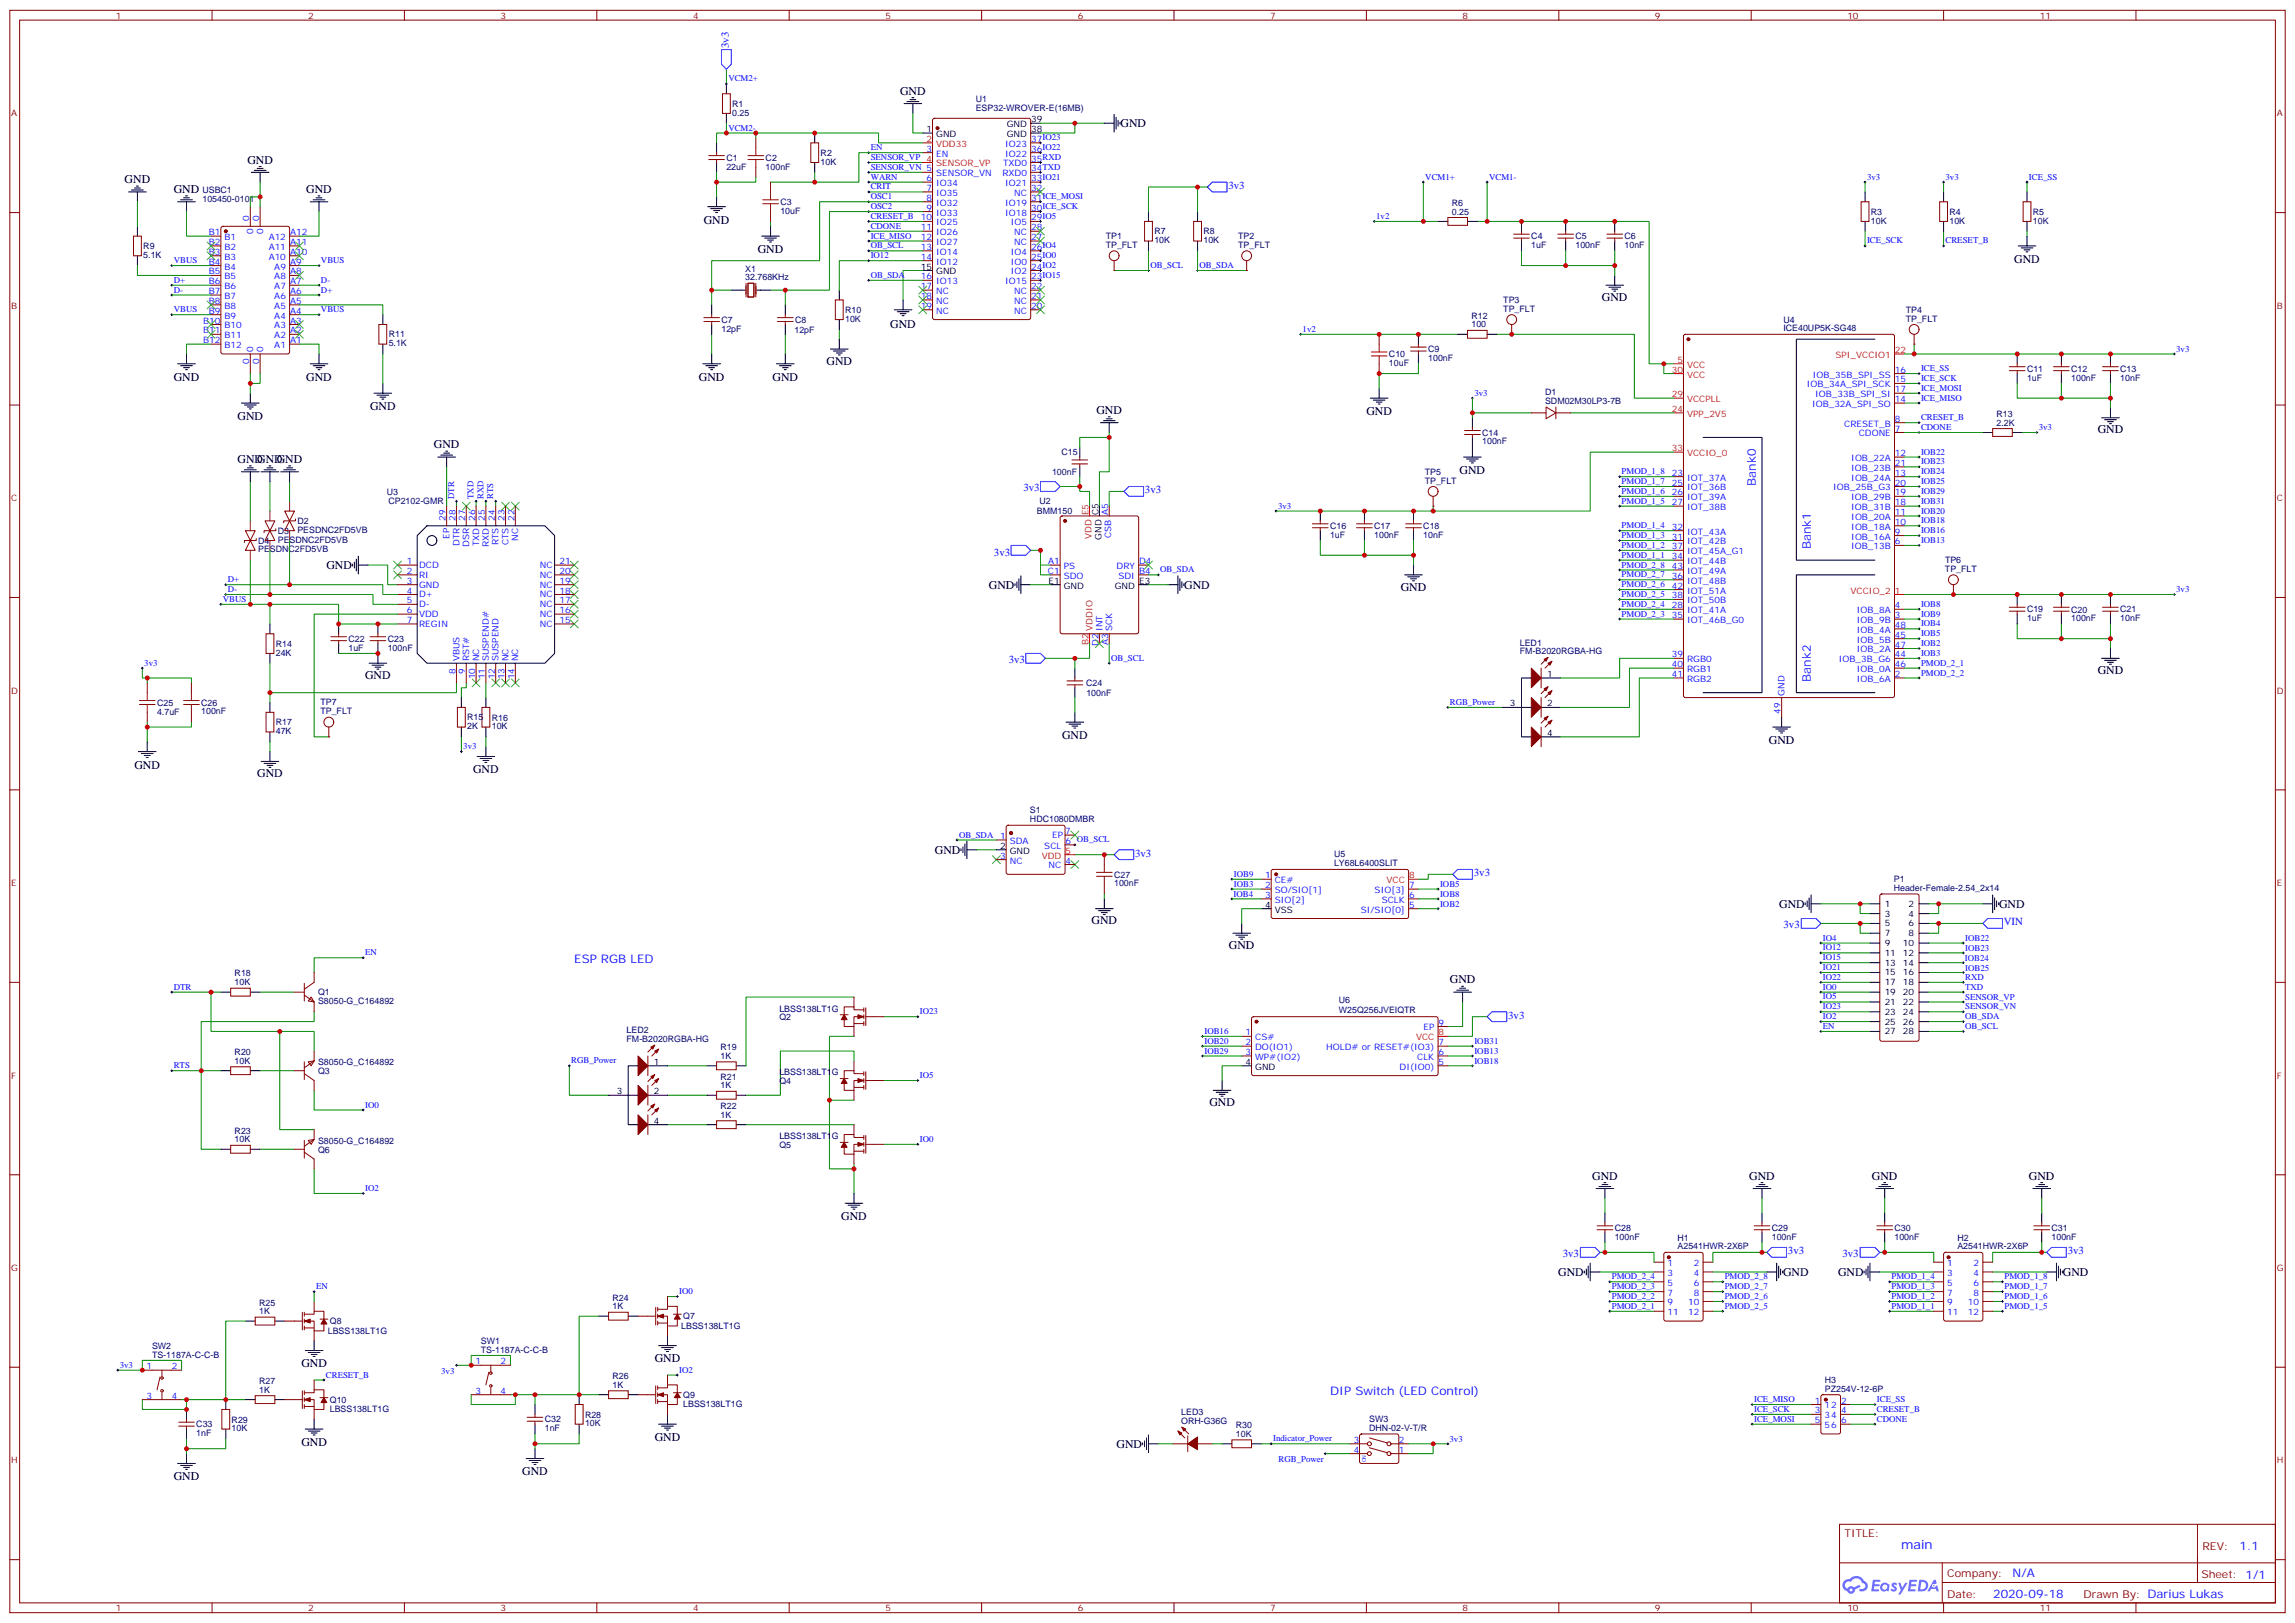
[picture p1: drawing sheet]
<svg xmlns="http://www.w3.org/2000/svg" width="825mm" height="583mm" viewBox="0 0 825 583" stroke-linecap="round" stroke-linejoin="round" font-family="sans-serif">
<defs><g id="words">
<text font-size="4.6" fill="#00f" x="683.2" y="556.7">main</text>
<g font-size="4.2">
<text x="323.5" y="34">GND</text>
<text x="402.7" y="45.7">GND</text>
<text x="88.9" y="58.8">GND</text>
<text x="44.8" y="65.8">GND</text>
<text x="62.4" y="69.4">GND</text>
<text x="110.1" y="69.4">GND</text>
<text x="252.9" y="80.3">GND</text>
<text x="272.3" y="90.9">GND</text>
<text x="723.9" y="94.4">GND</text>
<text x="575.7" y="108.1">GND</text>
<text x="320" y="118">GND</text>
<text x="297" y="131.1">GND</text>
<text x="62.4" y="136.8">GND</text>
<text x="110.1" y="136.8">GND</text>
<text x="251.2" y="136.8">GND</text>
<text x="277.6" y="136.8">GND</text>
<text x="133" y="147.4">GND</text>
<text x="394.1" y="148.7">GND</text>
<text x="491.1" y="149.1">GND</text>
<text x="85.4" y="150.9">GND</text>
<text x="753.9" y="155.8">GND</text>
<text x="155.9" y="161">GND</text>
<text x="85.4" y="166.3">GND</text>
<text x="92.4" y="166.3">GND</text>
<text x="99.5" y="166.3">GND</text>
<text x="524.6" y="170.3">GND</text>
<text x="117.3" y="204.5">GND</text>
<text x="355.4" y="211.5">GND</text>
<text x="425.6" y="211.5">GND</text>
<text x="503.4" y="212.2">GND</text>
<text x="131.2" y="243.9">GND</text>
<text x="753.9" y="242.2">GND</text>
<text x="381.7" y="265.6">GND</text>
<text x="635.7" y="267.3">GND</text>
<text x="48.3" y="276.1">GND</text>
<text x="92.4" y="279.2">GND</text>
<text x="170" y="277.9">GND</text>
<text x="336" y="306.8">GND</text>
<text x="639.4" y="326.2">GND</text>
<text x="718.4" y="326.2">GND</text>
<text x="392.3" y="332.1">GND</text>
<text x="441.7" y="341">GND</text>
<text x="521.1" y="353.2">GND</text>
<text x="434.6" y="397.4">GND</text>
<text x="572.2" y="423.9">GND</text>
<text x="628.6" y="423.9">GND</text>
<text x="672.7" y="423.9">GND</text>
<text x="729.2" y="423.9">GND</text>
<text x="302.3" y="438.3">GND</text>
<text x="560" y="458.5">GND</text>
<text x="640.8" y="458.5">GND</text>
<text x="660.6" y="458.5">GND</text>
<text x="741.4" y="458.5">GND</text>
<text x="108.3" y="491.2">GND</text>
<text x="235.3" y="489.5">GND</text>
<text x="108.3" y="519.5">GND</text>
<text x="235.3" y="517.7">GND</text>
<text x="401.3" y="520.2">GND</text>
<text x="62.4" y="531.8">GND</text>
<text x="187.7" y="530">GND</text>
</g>
<g font-size="4.2" fill="#00f">
<text x="631" y="174.5" transform="rotate(-90 631 174.5)">Bank0</text>
<text x="650.8" y="197.3" transform="rotate(-90 650.8 197.3)">Bank1</text>
<text x="650.8" y="245" transform="rotate(-90 650.8 245)">Bank2</text>
<text x="206.4" y="345.9">ESP RGB LED</text>
<text x="478" y="501.1">DIP Switch (LED Control)</text>
<text x="804.9" y="556.9">1.1</text>
<text x="723.3" y="566.5">N/A</text>
<text x="716.4" y="574.3">2020-09-18</text>
</g>
<g font-size="3.9" fill="#00f">
<text x="261.9" y="17.3" transform="rotate(-90 261.9 17.3)">3v3</text>
<text x="441.5" y="68.1">3v3</text>
<text x="367.8" y="176.6">3v3</text>
<text x="411.5" y="177.3">3v3</text>
<text x="357.2" y="199.6">3v3</text>
<text x="362.5" y="238.3">3v3</text>
<text x="408" y="307.9">3v3</text>
<text x="529.7" y="314.9">3v3</text>
<text x="641" y="333.6">3v3</text>
<text x="720.1" y="332.5">VIN</text>
<text x="542" y="366">3v3</text>
<text x="561.6" y="451.7">3v3</text>
<text x="642.6" y="450.7">3v3</text>
<text x="662.2" y="451.7">3v3</text>
<text x="743.1" y="450.7">3v3</text>
</g>
<g font-size="3.9" fill="#800">
<text x="662.9" y="552.3">TITLE:</text>
<text x="791.5" y="556.9">REV:</text>
<text x="699.8" y="566.5">Company:</text>
<text x="791.1" y="567.1">Sheet: 1/1</text>
<text x="699.8" y="574.1">Date:</text>
<text x="748.8" y="574.2">Drawn By: Darius Lukas</text>
</g>
<g font-size="3.2" fill="#800">
<text x="41.6" y="6.7">1</text>
<text x="110.8" y="6.7">2</text>
<text x="179.9" y="6.7">3</text>
<text x="249.1" y="6.7">4</text>
<text x="318.2" y="6.7">5</text>
<text x="387.3" y="6.7">6</text>
<text x="456.5" y="6.7">7</text>
<text x="525.6" y="6.7">8</text>
<text x="594.8" y="6.7">9</text>
<text x="663.9" y="6.7">10</text>
<text x="733.1" y="6.7">11</text>
<text x="4.1" y="41.8">A</text>
<text x="818.3" y="41.8">A</text>
<text x="4.1" y="110.9">B</text>
<text x="818.3" y="110.9">B</text>
<text x="4.1" y="180.1">C</text>
<text x="818.3" y="180.1">C</text>
<text x="4.1" y="249.2">D</text>
<text x="818.3" y="249.2">D</text>
<text x="4.1" y="318.4">E</text>
<text x="818.3" y="318.4">E</text>
<text x="4.1" y="387.5">F</text>
<text x="818.3" y="387.5">F</text>
<text x="4.1" y="456.7">G</text>
<text x="818.3" y="456.7">G</text>
<text x="4.1" y="525.8">H</text>
<text x="818.3" y="525.8">H</text>
<text x="41.6" y="578.9">1</text>
<text x="110.8" y="578.9">2</text>
<text x="179.9" y="578.9">3</text>
<text x="249.1" y="578.9">4</text>
<text x="318.2" y="578.9">5</text>
<text x="387.3" y="578.9">6</text>
<text x="456.5" y="578.9">7</text>
<text x="525.6" y="578.9">8</text>
<text x="594.8" y="578.9">9</text>
<text x="663.9" y="578.9">10</text>
<text x="733.1" y="578.9">11</text>
</g>
<g font-size="3.2" fill="#00f">
<text x="261.8" y="29.3">VCM2+</text>
<text x="261.8" y="46.9">VCM2-</text>
<text x="312.9" y="54">EN</text>
<text x="361.2" y="52.7">IO23</text>
<text x="370.6" y="51">37IO23</text>
<text x="312.9" y="57.5">SENSOR_VP 4</text>
<text x="332.9" y="54.5">3</text>
<text x="336.4" y="56.3">EN</text>
<text x="360.5" y="59.8">TXD0</text>
<text x="361.2" y="56.3">IO22</text>
<text x="370.6" y="58">35RXD</text>
<text x="370.6" y="54.5">36IO22</text>
<text x="312.9" y="61">SENSOR_VN 5</text>
<text x="312.9" y="64.6">WARN</text>
<text x="332.9" y="65.1">6</text>
<text x="336.4" y="63.3">SENSOR_VN</text>
<text x="360.3" y="63.3">RXD0</text>
<text x="370.6" y="65.1">33IO21</text>
<text x="370.6" y="61.6">34TXD</text>
<text x="512.2" y="64.6">VCM1+</text>
<text x="535.2" y="64.6">VCM1-</text>
<text x="671" y="64.6">3v3</text>
<text x="699.2" y="64.6">3v3</text>
<text x="729.2" y="64.6">ICE_SS</text>
<text x="312.9" y="71.6">OSC1</text>
<text x="312.9" y="68.1">CRIT</text>
<text x="332.9" y="68.6">7</text>
<text x="336.4" y="66.9">IO34</text>
<text x="336.4" y="70.4">IO35</text>
<text x="361.2" y="66.9">IO21</text>
<text x="364.5" y="70.4">NC</text>
<text x="370.6" y="68.6">32</text>
<text x="312.9" y="75.1">OSC2</text>
<text x="332.9" y="72.1">8</text>
<text x="332.9" y="75.7">9</text>
<text x="336.4" y="73.9">IO32</text>
<text x="336.4" y="77.4">IO33</text>
<text x="361.2" y="77.4">IO18</text>
<text x="361.2" y="73.9">IO19</text>
<text x="370.6" y="75.7">30ICE_SCK</text>
<text x="370.6" y="72.1">31ICE_MOSI</text>
<text x="89.6" y="79.6" transform="rotate(-90 89.6 79.6)">0</text>
<text x="93.1" y="79.6" transform="rotate(-90 93.1 79.6)">0</text>
<text x="312.9" y="82.2">CDONE</text>
<text x="312.9" y="78.7">CRESET_B</text>
<text x="330.9" y="79.2">10</text>
<text x="330.9" y="82.7">11</text>
<text x="336.4" y="81">IO25</text>
<text x="363.3" y="81">IO5</text>
<text x="370.6" y="82.7">28</text>
<text x="370.6" y="79.2">29IO5</text>
<text x="494.6" y="78.7">1v2</text>
<text x="75" y="84.5">B1</text>
<text x="75" y="88">B2</text>
<text x="80.7" y="86.3">B1</text>
<text x="80.7" y="89.8">B2</text>
<text x="91" y="84" transform="rotate(-90 91 84)">0</text>
<text x="94.5" y="84" transform="rotate(-90 94.5 84)">0</text>
<text x="96.6" y="89.8">A11</text>
<text x="96.6" y="86.3">A12</text>
<text x="104.2" y="88">A11</text>
<text x="104.2" y="84.5">A12</text>
<text x="312.9" y="89.2">OB_SCL</text>
<text x="312.9" y="85.7">ICE_MISO</text>
<text x="330.9" y="86.3">12</text>
<text x="330.9" y="89.8">13</text>
<text x="336.4" y="84.5">IO26</text>
<text x="336.4" y="88">IO27</text>
<text x="364.5" y="88">NC</text>
<text x="364.5" y="84.5">NC</text>
<text x="370.6" y="89.8">26IO4</text>
<text x="370.6" y="86.3">27</text>
<text x="671" y="87.5">ICE_SCK</text>
<text x="699.2" y="87.5">CRESET_B</text>
<text x="62.4" y="94.5">VBUS</text>
<text x="75" y="91.5">B3</text>
<text x="75" y="95.1">B4</text>
<text x="80.7" y="93.3">B3</text>
<text x="96.6" y="93.3">A10</text>
<text x="104.2" y="95.1">A9</text>
<text x="104.2" y="91.5">A10</text>
<text x="115.4" y="94.5">VBUS</text>
<text x="312.9" y="92.8">IO12</text>
<text x="330.9" y="93.3">14</text>
<text x="336.4" y="91.5">IO14</text>
<text x="336.4" y="95.1">IO12</text>
<text x="363.3" y="95.1">IO0</text>
<text x="363.3" y="91.5">IO4</text>
<text x="370.6" y="93.3">25IO0</text>
<text x="62.4" y="101.6">D+</text>
<text x="75" y="98.6">B5</text>
<text x="80.7" y="96.8">B4</text>
<text x="80.7" y="100.4">B5</text>
<text x="98.6" y="100.4">A8</text>
<text x="98.6" y="96.8">A9</text>
<text x="104.2" y="98.6">A8</text>
<text x="115.4" y="101.6">D-</text>
<text x="312.9" y="99.8">OB_SDA</text>
<text x="330.9" y="100.4">16</text>
<text x="363.3" y="98.6">IO2</text>
<text x="370.6" y="100.4">23IO15</text>
<text x="370.6" y="96.8">24IO2</text>
<text x="413.5" y="96.3">OB_SCL</text>
<text x="431.1" y="96.3">OB_SDA</text>
<text x="62.4" y="105.1">D-</text>
<text x="75" y="102.1">B6</text>
<text x="75" y="105.7">B7</text>
<text x="80.7" y="103.9">B6</text>
<text x="80.7" y="107.4">B7</text>
<text x="98.6" y="107.4">A6</text>
<text x="98.6" y="103.9">A7</text>
<text x="104.2" y="105.7">A6</text>
<text x="104.2" y="102.1">A7</text>
<text x="115.4" y="105.1">D+</text>
<text x="330.9" y="103.9">17</text>
<text x="330.9" y="107.4">18</text>
<text x="336.4" y="102.1">IO13</text>
<text x="336.4" y="105.7">NC</text>
<text x="361.2" y="102.1">IO15</text>
<text x="364.5" y="105.7">NC</text>
<text x="370.6" y="107.4">21</text>
<text x="370.6" y="103.9">22</text>
<text x="62.4" y="112.2">VBUS</text>
<text x="75" y="109.2">B8</text>
<text x="75" y="112.7">B9</text>
<text x="80.7" y="110.9">B8</text>
<text x="98.6" y="110.9">A5</text>
<text x="104.2" y="112.7">A4</text>
<text x="104.2" y="109.2">A5</text>
<text x="115.4" y="112.2">VBUS</text>
<text x="330.9" y="110.9">19</text>
<text x="336.4" y="109.2">NC</text>
<text x="336.4" y="112.7">NC</text>
<text x="364.5" y="112.7">NC</text>
<text x="364.5" y="109.2">NC</text>
<text x="370.6" y="110.9">20</text>
<text x="73" y="116.2">B10</text>
<text x="73" y="119.8">B11</text>
<text x="80.7" y="114.5">B9</text>
<text x="80.7" y="118">B10</text>
<text x="98.6" y="118">A3</text>
<text x="98.6" y="114.5">A4</text>
<text x="104.2" y="119.8">A2</text>
<text x="104.2" y="116.2">A3</text>
<text x="468.1" y="119.2">1v2</text>
<text x="73" y="123.3">B12</text>
<text x="80.7" y="121.5">B11</text>
<text x="80.7" y="125.1">B12</text>
<text x="98.6" y="125.1">A1</text>
<text x="98.6" y="121.5">A2</text>
<text x="104.2" y="123.3">A1</text>
<text x="89.6" y="131" transform="rotate(-90 89.6 131)">0</text>
<text x="91" y="126.5" transform="rotate(-90 91 126.5)">0</text>
<text x="93.1" y="131" transform="rotate(-90 93.1 131)">0</text>
<text x="94.5" y="126.5" transform="rotate(-90 94.5 126.5)">0</text>
<text x="782.1" y="126.3">3v3</text>
<text x="651.5" y="135.6">IOB_35B_SPI_SS</text>
<text x="681" y="137.4">15</text>
<text x="681" y="133.9">16</text>
<text x="690.4" y="133.4">ICE_SS</text>
<text x="690.4" y="136.9">ICE_SCK</text>
<text x="529.9" y="142.2">3v3</text>
<text x="649.3" y="139.2">IOB_34A_SPI_SCK</text>
<text x="652.4" y="142.7">IOB_33B_SPI_SI</text>
<text x="681" y="140.9">17</text>
<text x="690.4" y="140.4">ICE_MOSI</text>
<text x="690.4" y="143.9">ICE_MISO</text>
<text x="651.2" y="146.2">IOB_32A_SPI_SO</text>
<text x="681" y="144.5">14</text>
<text x="662.8" y="153.3">CRESET_B</text>
<text x="681" y="155">7</text>
<text x="681" y="151.5">8</text>
<text x="690.4" y="154.5">CDONE</text>
<text x="690.4" y="151">CRESET_B</text>
<text x="732.7" y="154.5">3v3</text>
<text x="668" y="156.8">CDONE</text>
<text x="665.3" y="165.6">IOB_22A</text>
<text x="681" y="167.4">21</text>
<text x="681" y="163.9">12</text>
<text x="690.4" y="166.9">IOB23</text>
<text x="690.4" y="163.3">IOB22</text>
<text x="582.8" y="173.9">PMOD_1_7</text>
<text x="582.8" y="170.4">PMOD_1_8</text>
<text x="600.8" y="170.9">23</text>
<text x="606.3" y="172.7">IOT_37A</text>
<text x="665.3" y="169.2">IOB_23B</text>
<text x="665.3" y="172.7">IOB_24A</text>
<text x="681" y="170.9">13</text>
<text x="690.4" y="173.9">IOB25</text>
<text x="690.4" y="170.4">IOB24</text>
<text x="163.2" y="179.4" transform="rotate(-90 163.2 179.4)">DTR</text>
<text x="170.2" y="179.4" transform="rotate(-90 170.2 179.4)">TXD</text>
<text x="173.7" y="179.4" transform="rotate(-90 173.7 179.4)">RXD</text>
<text x="177.3" y="179.4" transform="rotate(-90 177.3 179.4)">RTS</text>
<text x="582.8" y="177.4">PMOD_1_6</text>
<text x="600.8" y="174.4">25</text>
<text x="600.8" y="178">26</text>
<text x="606.3" y="176.2">IOT_36B</text>
<text x="606.3" y="179.7">IOT_39A</text>
<text x="658.8" y="176.2">IOB_25B_G3</text>
<text x="665.3" y="179.7">IOB_29B</text>
<text x="681" y="178">19</text>
<text x="681" y="174.4">20</text>
<text x="690.4" y="177.4">IOB29</text>
<text x="398.3" y="185.2" transform="rotate(-90 398.3 185.2)">A5</text>
<text x="459.3" y="182.7">3v3</text>
<text x="582.8" y="181">PMOD_1_5</text>
<text x="600.8" y="181.5">27</text>
<text x="606.3" y="183.3">IOT_38B</text>
<text x="665.3" y="183.3">IOB_31B</text>
<text x="681" y="185">11</text>
<text x="681" y="181.5">18</text>
<text x="690.4" y="181">IOB31</text>
<text x="690.4" y="184.5">IOB20</text>
<text x="160.2" y="187.1" transform="rotate(-90 160.2 187.1)">29</text>
<text x="163.7" y="187.1" transform="rotate(-90 163.7 187.1)">28</text>
<text x="167.2" y="187.1" transform="rotate(-90 167.2 187.1)">27</text>
<text x="170.7" y="187.1" transform="rotate(-90 170.7 187.1)">26</text>
<text x="174.3" y="187.1" transform="rotate(-90 174.3 187.1)">25</text>
<text x="177.8" y="187.1" transform="rotate(-90 177.8 187.1)">24</text>
<text x="181.3" y="187.1" transform="rotate(-90 181.3 187.1)">23</text>
<text x="184.9" y="187.1" transform="rotate(-90 184.9 187.1)">22</text>
<text x="582.8" y="189.8">PMOD_1_4</text>
<text x="600.8" y="190.3">32</text>
<text x="665.3" y="190.3">IOB_18A</text>
<text x="665.3" y="186.8">IOB_20A</text>
<text x="681" y="188.6">10</text>
<text x="690.4" y="188">IOB18</text>
<text x="690.4" y="191.6">IOB16</text>
<text x="161.6" y="193.5" transform="rotate(-90 161.6 193.5)">EP</text>
<text x="165.1" y="196.2" transform="rotate(-90 165.1 196.2)">DTR</text>
<text x="168.6" y="196.4" transform="rotate(-90 168.6 196.4)">DSR</text>
<text x="172.2" y="196.2" transform="rotate(-90 172.2 196.2)">TXD</text>
<text x="175.7" y="196.4" transform="rotate(-90 175.7 196.4)">RXD</text>
<text x="179.2" y="196" transform="rotate(-90 179.2 196)">RTS</text>
<text x="182.7" y="196" transform="rotate(-90 182.7 196)">CTS</text>
<text x="186.3" y="194.2" transform="rotate(-90 186.3 194.2)">NC</text>
<text x="399.3" y="193.2" transform="rotate(-90 399.3 193.2)">CSB</text>
<text x="582.8" y="196.9">PMOD_1_2</text>
<text x="582.8" y="193.3">PMOD_1_3</text>
<text x="600.8" y="193.9">31</text>
<text x="600.8" y="197.4">37</text>
<text x="606.3" y="192.1">IOT_43A</text>
<text x="606.3" y="195.6">IOT_42B</text>
<text x="665.3" y="197.4">IOB_13B</text>
<text x="665.3" y="193.9">IOB_16A</text>
<text x="681" y="195.6">6</text>
<text x="681" y="192.1">9</text>
<text x="690.4" y="195.1">IOB13</text>
<text x="146.2" y="202.7">1</text>
<text x="201.1" y="202.7">21</text>
<text x="376.6" y="202.7">A1</text>
<text x="409.4" y="202.7">D4</text>
<text x="582.8" y="200.4">PMOD_1_1</text>
<text x="582.8" y="203.9">PMOD_2_8</text>
<text x="600.8" y="200.9">34</text>
<text x="606.3" y="199.1">IOT_45A_G1</text>
<text x="606.3" y="202.7">IOT_44B</text>
<text x="81.8" y="209.2">D+</text>
<text x="146.2" y="206.2">2</text>
<text x="146.2" y="209.7">3</text>
<text x="150.6" y="204.1">DCD</text>
<text x="150.6" y="207.6">RI</text>
<text x="194" y="207.6">NC</text>
<text x="194" y="204.1">NC</text>
<text x="201.1" y="209.7">19</text>
<text x="201.1" y="206.2">20</text>
<text x="376.6" y="206.2">C1</text>
<text x="382.3" y="204.4">PS</text>
<text x="382.3" y="208">SDO</text>
<text x="401.3" y="204.4">DRY</text>
<text x="402" y="208">SDI</text>
<text x="409.4" y="206.2">B4</text>
<text x="417" y="205.7">OB_SDA</text>
<text x="582.8" y="207.4">PMOD_2_7</text>
<text x="600.8" y="204.4">43</text>
<text x="600.8" y="208">36</text>
<text x="606.3" y="206.2">IOT_49A</text>
<text x="606.3" y="209.7">IOT_48B</text>
<text x="81.8" y="212.7">D-</text>
<text x="146.2" y="213.3">4</text>
<text x="150.6" y="211.1">GND</text>
<text x="150.6" y="214.7">D+</text>
<text x="194" y="214.7">NC</text>
<text x="194" y="211.1">NC</text>
<text x="201.1" y="213.3">18</text>
<text x="582.8" y="214.5">PMOD_2_5</text>
<text x="582.8" y="211">PMOD_2_6</text>
<text x="600.8" y="211.5">42</text>
<text x="600.8" y="215">38</text>
<text x="606.3" y="213.3">IOT_51A</text>
<text x="782.1" y="212.7">3v3</text>
<text x="80.1" y="216.3">VBUS</text>
<text x="146.2" y="216.8">5</text>
<text x="146.2" y="220.3">6</text>
<text x="150.6" y="218.2">D-</text>
<text x="150.6" y="221.7">VDD</text>
<text x="194" y="221.7">NC</text>
<text x="194" y="218.2">NC</text>
<text x="201.1" y="220.3">16</text>
<text x="201.1" y="216.8">17</text>
<text x="582.8" y="221.5">PMOD_2_3</text>
<text x="582.8" y="218">PMOD_2_4</text>
<text x="600.8" y="218.5">28</text>
<text x="606.3" y="216.8">IOT_50B</text>
<text x="606.3" y="220.3">IOT_41A</text>
<text x="667.3" y="220.3">IOB_8A</text>
<text x="681" y="218.5">4</text>
<text x="690.4" y="221.5">IOB9</text>
<text x="690.4" y="218">IOB8</text>
<text x="146.2" y="223.8">7</text>
<text x="150.6" y="225.2">REGIN</text>
<text x="194" y="225.2">NC</text>
<text x="201.1" y="223.8">15</text>
<text x="396.2" y="226.7" transform="rotate(-90 396.2 226.7)">INT</text>
<text x="399.7" y="226.7" transform="rotate(-90 399.7 226.7)">SCK</text>
<text x="600.8" y="222.1">35</text>
<text x="606.3" y="223.8">IOT_46B_G0</text>
<text x="667.3" y="223.8">IOB_9B</text>
<text x="667.3" y="227.4">IOB_4A</text>
<text x="681" y="225.6">48</text>
<text x="681" y="222.1">3</text>
<text x="690.4" y="225.1">IOB4</text>
<text x="394.8" y="232" transform="rotate(-90 394.8 232)">D2</text>
<text x="398.3" y="231.7" transform="rotate(-90 398.3 231.7)">A3</text>
<text x="667.3" y="230.9">IOB_5B</text>
<text x="681" y="232.7">47</text>
<text x="681" y="229.1">45</text>
<text x="690.4" y="228.6">IOB5</text>
<text x="690.4" y="232.1">IOB2</text>
<text x="51.9" y="239.2">3v3</text>
<text x="165.1" y="237.6" transform="rotate(-90 165.1 237.6)">VBUS</text>
<text x="168.6" y="237.6" transform="rotate(-90 168.6 237.6)">RST#</text>
<text x="172.2" y="237.6" transform="rotate(-90 172.2 237.6)">NC</text>
<text x="175.7" y="237.6" transform="rotate(-90 175.7 237.6)">SUSPEND#</text>
<text x="179.2" y="237.6" transform="rotate(-90 179.2 237.6)">SUSPEND</text>
<text x="182.7" y="237.6" transform="rotate(-90 182.7 237.6)">NC</text>
<text x="186.3" y="237.6" transform="rotate(-90 186.3 237.6)">NC</text>
<text x="399.3" y="237.4">OB_SCL</text>
<text x="600.8" y="236.2">39</text>
<text x="600.8" y="239.7">40</text>
<text x="606.3" y="237.9">RGB0</text>
<text x="660.8" y="237.9">IOB_3B_G6</text>
<text x="667.3" y="234.4">IOB_2A</text>
<text x="681" y="239.7">46</text>
<text x="681" y="236.2">44</text>
<text x="690.4" y="239.2">PMOD_2_1</text>
<text x="690.4" y="235.7">IOB3</text>
<text x="163.7" y="242.1" transform="rotate(-90 163.7 242.1)">8</text>
<text x="167.2" y="242.1" transform="rotate(-90 167.2 242.1)">9</text>
<text x="170.7" y="244.1" transform="rotate(-90 170.7 244.1)">10</text>
<text x="174.3" y="244.1" transform="rotate(-90 174.3 244.1)">11</text>
<text x="177.8" y="244.1" transform="rotate(-90 177.8 244.1)">12</text>
<text x="181.3" y="244.1" transform="rotate(-90 181.3 244.1)">13</text>
<text x="184.9" y="244.1" transform="rotate(-90 184.9 244.1)">14</text>
<text x="600.8" y="243.2">41</text>
<text x="606.3" y="241.5">RGB1</text>
<text x="606.3" y="245">RGB2</text>
<text x="667.3" y="245">IOB_6A</text>
<text x="667.3" y="241.5">IOB_0A</text>
<text x="681" y="243.2">2</text>
<text x="690.4" y="242.7">PMOD_2_2</text>
<text x="641.3" y="249.9" transform="rotate(-90 641.3 249.9)">GND</text>
<text x="521.1" y="253.3">RGB_Power</text>
<text x="639.9" y="256.4" transform="rotate(-90 639.9 256.4)">49</text>
<text x="166.5" y="269.2">3v3</text>
<text x="382.8" y="299.7">7</text>
<text x="344.7" y="300.9">OB_SDA</text>
<text x="359.4" y="301.4">1</text>
<text x="362.9" y="303.2">SDA</text>
<text x="375.3" y="305">SCL</text>
<text x="378.1" y="301.1">EP</text>
<text x="382.9" y="303.2">6 OB_SCL</text>
<text x="359.4" y="308.5">3</text>
<text x="362.9" y="310.3">NC</text>
<text x="382.9" y="310.3">4</text>
<text x="376.9" y="312">NC</text>
<text x="443.4" y="315.2">IOB9</text>
<text x="454.7" y="315.6">1</text>
<text x="458.2" y="317.3">CE#</text>
<text x="443.3" y="322.3">IOB4</text>
<text x="443.4" y="318.7">IOB3</text>
<text x="454.7" y="319.1">2</text>
<text x="454.7" y="322.6">3</text>
<text x="458.2" y="320.9">SO/SIO[1]</text>
<text x="494" y="320.9">SIO[3]</text>
<text x="506.4" y="322.6">6</text>
<text x="506.4" y="319.1">7</text>
<text x="517.5" y="322.3">IOB8</text>
<text x="517.5" y="318.7">IOB5</text>
<text x="458.2" y="324.4">SIO[2]</text>
<text x="489.1" y="327.9">SI/SIO[0]</text>
<text x="496.6" y="324.4">SCLK</text>
<text x="506.4" y="326.1">5</text>
<text x="517.5" y="325.8">IOB2</text>
<text x="655.1" y="338">IO4</text>
<text x="655.1" y="341.5">IO12</text>
<text x="706.3" y="338.1">IOB22</text>
<text x="706.3" y="341.7">IOB23</text>
<text x="131.2" y="343.3">EN</text>
<text x="655.1" y="345">IO15</text>
<text x="706.1" y="345.2">IOB24</text>
<text x="655.1" y="352.1">IO22</text>
<text x="655.1" y="348.5">IO21</text>
<text x="706.3" y="352.1">RXD</text>
<text x="706.3" y="348.7">IOB25</text>
<text x="62.4" y="355.6">DTR</text>
<text x="655.1" y="359.1">IO5</text>
<text x="655.1" y="355.6">IO0</text>
<text x="706.3" y="355.6">TXD</text>
<text x="706.3" y="359.1">SENSOR_VP</text>
<text x="330.5" y="364.4">IO23</text>
<text x="655.1" y="362.6">IO23</text>
<text x="706.3" y="362.7">SENSOR_VN</text>
<text x="432.9" y="371.7">IOB16</text>
<text x="511.6" y="370.2">EP</text>
<text x="517" y="368.5">9</text>
<text x="655.1" y="366.2">IO2</text>
<text x="655.1" y="369.7">EN</text>
<text x="706.3" y="369.7">OB_SCL</text>
<text x="706.3" y="366.2">OB_SDA</text>
<text x="432.8" y="375.2">IOB20</text>
<text x="447.6" y="372">1</text>
<text x="447.6" y="375.5">2</text>
<text x="451.1" y="373.8">CS#</text>
<text x="451.1" y="377.3">DO(IO1)</text>
<text x="476.6" y="377.3">HOLD# or RESET#(IO3)</text>
<text x="517" y="375.5">7</text>
<text x="529.9" y="375.2">IOB31</text>
<text x="62.4" y="383.8">RTS</text>
<text x="205.3" y="382">RGB_Power</text>
<text x="432.9" y="378.7">IOB29</text>
<text x="447.6" y="379.1">3</text>
<text x="451.1" y="380.8">WP#(IO2)</text>
<text x="509.3" y="380.8">CLK</text>
<text x="517" y="382.6">5</text>
<text x="517" y="379.1">6</text>
<text x="529.9" y="382.2">IOB18</text>
<text x="529.9" y="378.7">IOB13</text>
<text x="330.5" y="387.3">IO5</text>
<text x="503" y="384.4">DI(IO0)</text>
<text x="131.2" y="397.9">IO0</text>
<text x="330.5" y="410.3">IO0</text>
<text x="131.2" y="427.9">IO2</text>
<text x="599.3" y="454.9">1</text>
<text x="608.7" y="454.9">2</text>
<text x="699.8" y="454.9">1</text>
<text x="709.3" y="454.9">2</text>
<text x="579.3" y="459.7">PMOD_2_4</text>
<text x="599.3" y="458.4">3</text>
<text x="599.3" y="462">5</text>
<text x="608.7" y="462">6</text>
<text x="608.7" y="458.4">4</text>
<text x="619.8" y="459.7">PMOD_2_8</text>
<text x="679.8" y="459.7">PMOD_1_4</text>
<text x="699.8" y="458.4">3</text>
<text x="699.8" y="462">5</text>
<text x="709.3" y="462">6</text>
<text x="709.3" y="458.4">4</text>
<text x="720.4" y="459.7">PMOD_1_8</text>
<text x="113.6" y="463.2">EN</text>
<text x="244.1" y="465">IO0</text>
<text x="579.3" y="466.7">PMOD_2_2</text>
<text x="579.3" y="463.2">PMOD_2_3</text>
<text x="599.3" y="465.5">7</text>
<text x="608.7" y="465.5">8</text>
<text x="619.8" y="466.7">PMOD_2_6</text>
<text x="619.8" y="463.2">PMOD_2_7</text>
<text x="679.8" y="463.2">PMOD_1_3</text>
<text x="679.8" y="466.7">PMOD_1_2</text>
<text x="699.8" y="465.5">7</text>
<text x="709.3" y="465.5">8</text>
<text x="720.4" y="463.2">PMOD_1_7</text>
<text x="720.4" y="466.7">PMOD_1_6</text>
<text x="579.3" y="470.3">PMOD_2_1</text>
<text x="599.3" y="469">9</text>
<text x="599.3" y="472.5">11</text>
<text x="606.7" y="472.5">12</text>
<text x="606.7" y="469">10</text>
<text x="619.8" y="470.3">PMOD_2_5</text>
<text x="679.8" y="470.3">PMOD_1_1</text>
<text x="699.8" y="469">9</text>
<text x="699.8" y="472.5">11</text>
<text x="707.3" y="472.5">12</text>
<text x="707.3" y="469">10</text>
<text x="720.4" y="470.3">PMOD_1_5</text>
<text x="43" y="491.4">3v3</text>
<text x="52.7" y="491.9">1</text>
<text x="61.7" y="491.9">2</text>
<text x="170.8" y="490.2">1</text>
<text x="179.9" y="490.2">2</text>
<text x="117.1" y="494.9">CRESET_B</text>
<text x="158.6" y="493.6">3v3</text>
<text x="244.1" y="493.2">IO2</text>
<text x="52.7" y="502.5">3</text>
<text x="61.7" y="502.5">4</text>
<text x="170.8" y="500.8">3</text>
<text x="179.9" y="500.8">4</text>
<text x="630.4" y="503.8">ICE_MISO</text>
<text x="674.5" y="503.8">ICE_SS</text>
<text x="630.4" y="507.3">ICE_SCK</text>
<text x="652.2" y="504.3">1</text>
<text x="652.2" y="507.8">3</text>
<text x="655.7" y="506.1">12</text>
<text x="655.7" y="509.6">34</text>
<text x="661.6" y="507.8">4</text>
<text x="661.6" y="504.3">2</text>
<text x="674.5" y="507.3">CRESET_B</text>
<text x="630.4" y="510.8">ICE_MOSI</text>
<text x="652.2" y="511.4">5</text>
<text x="655.7" y="513.1">56</text>
<text x="661.6" y="511.4">6</text>
<text x="674.5" y="510.8">CDONE</text>
<text x="457.6" y="517.9">Indicator_Power</text>
<text x="486.6" y="518.4">3</text>
<text x="486.6" y="521.9">4</text>
<text x="502.7" y="521.9">1</text>
<text x="502.7" y="518.4">2</text>
<text x="520.9" y="517.9">3v3</text>
<text x="459.5" y="525.4">RGB_Power</text>
</g>
<g font-size="3.2" fill="#000080">
<text x="263.2" y="41.5">0.25</text>
<text x="263.2" y="38.4">R1</text>
<text x="350.7" y="39.8">ESP32-WROVER-E(16MB)</text>
<text x="350.7" y="36.6">U1</text>
<text x="261.1" y="57.8">C1</text>
<text x="275.2" y="57.8">C2</text>
<text x="294.9" y="59.2">10K</text>
<text x="294.9" y="56">R2</text>
<text x="261.1" y="60.9">22uF</text>
<text x="275.2" y="60.9">100nF</text>
<text x="72.8" y="69.3">USBC1</text>
<text x="72.8" y="72.5">105450-0101</text>
<text x="280.5" y="76.9">10uF</text>
<text x="280.5" y="73.6">C3</text>
<text x="521.8" y="77.1">0.25</text>
<text x="521.8" y="73.9">R6</text>
<text x="672.4" y="77.2">R3</text>
<text x="700.6" y="77.2">R4</text>
<text x="730.6" y="77.2">R5</text>
<text x="672.4" y="80.3">10K</text>
<text x="700.6" y="80.3">10K</text>
<text x="730.6" y="80.3">10K</text>
<text x="51.5" y="89.5">R9</text>
<text x="397.4" y="89.1">TP_FLT</text>
<text x="397.4" y="85.9">TP1</text>
<text x="414.9" y="87.4">10K</text>
<text x="414.9" y="84.2">R7</text>
<text x="432.5" y="87.4">10K</text>
<text x="432.5" y="84.2">R8</text>
<text x="445" y="89.1">TP_FLT</text>
<text x="445" y="85.9">TP2</text>
<text x="550.3" y="89.2">1uF</text>
<text x="550.3" y="86">C4</text>
<text x="566.2" y="89.1">100nF</text>
<text x="566.2" y="86">C5</text>
<text x="583.8" y="89.1">10nF</text>
<text x="583.8" y="86">C6</text>
<text x="51.5" y="92.7">5.1K</text>
<text x="267.9" y="100.7">32.768KHz</text>
<text x="267.9" y="97.6">X1</text>
<text x="303.7" y="112.5">R10</text>
<text x="540.3" y="112">TP_FLT</text>
<text x="540.3" y="108.8">TP3</text>
<text x="684.9" y="112.4">TP4</text>
<text x="259.3" y="119.2">12pF</text>
<text x="259.3" y="116">C7</text>
<text x="285.5" y="119.5">12pF</text>
<text x="285.8" y="116">C8</text>
<text x="303.7" y="115.6">10K</text>
<text x="528.8" y="117.7">100</text>
<text x="528.8" y="114.5">R12</text>
<text x="640.9" y="119.1">ICE40UP5K-SG48</text>
<text x="640.9" y="116.1">U4</text>
<text x="684.9" y="115.5">TP_FLT</text>
<text x="139.7" y="124.4">5.1K</text>
<text x="139.7" y="121.2">R11</text>
<text x="499.2" y="131.5">10uF</text>
<text x="499.2" y="128.3">C10</text>
<text x="513.3" y="129.7">100nF</text>
<text x="513.3" y="126.6">C9</text>
<text x="728.5" y="136.8">1uF</text>
<text x="728.5" y="133.6">C11</text>
<text x="744.4" y="136.8">100nF</text>
<text x="744.4" y="133.6">C12</text>
<text x="762" y="136.8">10nF</text>
<text x="762" y="133.6">C13</text>
<text x="555.3" y="142">D1</text>
<text x="555.3" y="145.2">SDM02M30LP3-7B</text>
<text x="717.6" y="149.8">R13</text>
<text x="717.6" y="152.9">2.2K</text>
<text x="532.7" y="159.7">100nF</text>
<text x="532.7" y="156.6">C14</text>
<text x="381.5" y="163.6">C15</text>
<text x="378.1" y="170.6">100nF</text>
<text x="512" y="173.7">TP_FLT</text>
<text x="512" y="170.6">TP5</text>
<text x="139" y="177.7">U3</text>
<text x="139.6" y="181.2">CP2102-GMR</text>
<text x="372.6" y="184.7">BMM150</text>
<text x="373.6" y="181.2">U2</text>
<text x="99.8" y="191.9">D3</text>
<text x="106.9" y="191.5">PESDNC2FD5VB</text>
<text x="106.9" y="188.3">D2</text>
<text x="478" y="190.1">C16</text>
<text x="493.9" y="190.1">C17</text>
<text x="511.5" y="190">C18</text>
<text x="92.8" y="195.4">D4</text>
<text x="99.8" y="195">PESDNC2FD5VB</text>
<text x="478" y="193.2">1uF</text>
<text x="493.9" y="193.2">100nF</text>
<text x="511.5" y="193.2">10nF</text>
<text x="92.8" y="198.5">PESDNC2FD5VB</text>
<text x="699" y="202.3">TP6</text>
<text x="699" y="205.5">TP_FLT</text>
<text x="728.5" y="220">C19</text>
<text x="744.4" y="220.1">C20</text>
<text x="762" y="220">C21</text>
<text x="728.5" y="223.2">1uF</text>
<text x="744.4" y="223.2">100nF</text>
<text x="762" y="223.2">10nF</text>
<text x="99.1" y="232.4">R14</text>
<text x="125.2" y="233.8">1uF</text>
<text x="125.2" y="230.6">C22</text>
<text x="139.3" y="233.8">100nF</text>
<text x="139.3" y="230.7">C23</text>
<text x="546.2" y="232">LED1</text>
<text x="99.1" y="235.6">24K</text>
<text x="546.2" y="235.1">FM-B2020RGBA-HG</text>
<text x="390.3" y="246.5">C24</text>
<text x="390.4" y="250.1">100nF</text>
<text x="56.4" y="256.7">4.7uF</text>
<text x="56.4" y="253.6">C25</text>
<text x="72.3" y="256.7">100nF</text>
<text x="72.3" y="253.6">C26</text>
<text x="115.2" y="256.6">TP_FLT</text>
<text x="115.2" y="253.5">TP7</text>
<text x="99.1" y="263.8">47K</text>
<text x="99.1" y="260.6">R17</text>
<text x="167.9" y="262">2K</text>
<text x="167.9" y="258.9">R15</text>
<text x="176.7" y="262">10K</text>
<text x="176.7" y="258.9">R16</text>
<text x="370.2" y="292.2">S1</text>
<text x="370.2" y="295.3">HDC1080DMBR</text>
<text x="479.4" y="311">LY68L6400SLIT</text>
<text x="479.4" y="307.9">U5</text>
<text x="400.4" y="315.3">C27</text>
<text x="680.6" y="317.1">P1</text>
<text x="400.4" y="318.5">100nF</text>
<text x="680.6" y="320.1">Header-Female-2.54_2x14</text>
<text x="84.3" y="350.8">R18</text>
<text x="84.3" y="354">10K</text>
<text x="114.3" y="357.7">Q1</text>
<text x="114.3" y="360.8">S8050-G_C164892</text>
<text x="280.1" y="363.4">LBSS138LT1G</text>
<text x="481.2" y="363.9">W25Q256JVEIQTR</text>
<text x="481.2" y="360.5">U6</text>
<text x="225.2" y="371.3">LED2</text>
<text x="280.1" y="366.6">Q2</text>
<text x="225.2" y="374.5">FM-B2020RGBA-HG</text>
<text x="258.9" y="377.3">R19</text>
<text x="84.3" y="382.2">10K</text>
<text x="84.3" y="379.1">R20</text>
<text x="114.3" y="382.8">S8050-G_C164892</text>
<text x="258.9" y="380.5">1K</text>
<text x="114.3" y="386">Q3</text>
<text x="258.9" y="387.9">R21</text>
<text x="280.1" y="386.4">LBSS138LT1G</text>
<text x="280.1" y="389.6">Q4</text>
<text x="258.9" y="391.1">1K</text>
<text x="258.9" y="401.6">1K</text>
<text x="258.9" y="398.5">R22</text>
<text x="84.3" y="407.3">R23</text>
<text x="84.3" y="410.5">10K</text>
<text x="114.3" y="411">S8050-G_C164892</text>
<text x="280.1" y="409.3">LBSS138LT1G</text>
<text x="280.1" y="412.5">Q5</text>
<text x="114.3" y="414.2">Q6</text>
<text x="580.3" y="442.3">C28</text>
<text x="636.8" y="442.3">C29</text>
<text x="680.9" y="442.3">C30</text>
<text x="737.3" y="442.3">C31</text>
<text x="580.3" y="445.5">100nF</text>
<text x="602.9" y="448.9">A2541HWR-2X6P</text>
<text x="602.9" y="445.7">H1</text>
<text x="636.8" y="445.5">100nF</text>
<text x="680.9" y="445.5">100nF</text>
<text x="703.4" y="448.9">A2541HWR-2X6P</text>
<text x="703.4" y="445.7">H2</text>
<text x="737.3" y="445.5">100nF</text>
<text x="220.1" y="467.3">R24</text>
<text x="93.1" y="472.2">1K</text>
<text x="93.1" y="469.1">R25</text>
<text x="220.1" y="470.4">1K</text>
<text x="117.8" y="479.4">LBSS138LT1G</text>
<text x="118.5" y="475.8">Q8</text>
<text x="244.8" y="477.6">LBSS138LT1G</text>
<text x="245.5" y="474.1">Q7</text>
<text x="54.6" y="484.6">SW2</text>
<text x="172.8" y="482.9">SW1</text>
<text x="54.6" y="487.9">TS-1187A-C-C-B</text>
<text x="172.8" y="486.1">TS-1187A-C-C-B</text>
<text x="93.1" y="497.3">R27</text>
<text x="220.1" y="495.5">R26</text>
<text x="655.8" y="496.9">H3</text>
<text x="93.1" y="500.4">1K</text>
<text x="220.1" y="498.7">1K</text>
<text x="245.5" y="502.3">Q9</text>
<text x="655.8" y="500.1">PZ254V-12-6P</text>
<text x="118.5" y="507.2">LBSS138LT1G</text>
<text x="118.5" y="504.1">Q10</text>
<text x="210.3" y="509.4">R28</text>
<text x="245.5" y="505.4">LBSS138LT1G</text>
<text x="424.5" y="508.5">LED3</text>
<text x="70.6" y="512.9">C33</text>
<text x="83.3" y="514.2">10K</text>
<text x="83.3" y="511.1">R29</text>
<text x="195.8" y="514.3">1nF</text>
<text x="195.8" y="511.1">C32</text>
<text x="210.3" y="512.5">10K</text>
<text x="424.5" y="511.7">ORH-G36G</text>
<text x="444.2" y="513.1">R30</text>
<text x="492.1" y="514.2">DHN-02-V-T/R</text>
<text x="492.1" y="510.9">SW3</text>
<text x="70.6" y="516">1nF</text>
<text x="444.2" y="516.3">10K</text>
</g>
<g font-size="3.2">
<text x="332.9" y="47.4">1</text>
<text x="361.8" y="45.7">GND</text>
<text x="370.6" y="47.4">38</text>
<text x="370.6" y="43.9">39</text>
<text x="336.4" y="49.2">GND</text>
<text x="361.8" y="49.2">GND</text>
<text x="330.9" y="96.8">15</text>
<text x="336.4" y="98.6">GND</text>
<text x="394.8" y="185.2" transform="rotate(-90 394.8 185.2)">C5</text>
<text x="395.8" y="194" transform="rotate(-90 395.8 194)">GND</text>
<text x="376.8" y="209.7">E1</text>
<text x="409.4" y="209.7">E3</text>
<text x="382.3" y="211.5">GND</text>
<text x="400.6" y="211.5">GND</text>
<text x="556" y="243.2">1</text>
<text x="542.7" y="253.8">3</text>
<text x="556" y="253.8">2</text>
<text x="556" y="264.4">4</text>
<text x="359.4" y="305">2</text>
<text x="362.9" y="306.7">GND</text>
<text x="454.7" y="326.1">4</text>
<text x="458.2" y="327.9">VSS</text>
<text x="677.3" y="325.8">1</text>
<text x="677.3" y="329.3">3</text>
<text x="685.9" y="325.8">2</text>
<text x="685.9" y="329.3">4</text>
<text x="677.3" y="332.8">5</text>
<text x="685.9" y="332.8">6</text>
<text x="677.3" y="336.4">7</text>
<text x="677.3" y="339.9">9</text>
<text x="683.9" y="339.9">10</text>
<text x="685.9" y="336.4">8</text>
<text x="677.3" y="343.4">11</text>
<text x="677.3" y="347">13</text>
<text x="683.9" y="343.4">12</text>
<text x="683.9" y="347">14</text>
<text x="677.3" y="350.5">15</text>
<text x="683.9" y="350.5">16</text>
<text x="677.3" y="354">17</text>
<text x="677.3" y="357.5">19</text>
<text x="683.9" y="354">18</text>
<text x="683.9" y="357.5">20</text>
<text x="677.3" y="361.1">21</text>
<text x="677.3" y="364.6">23</text>
<text x="683.9" y="361.1">22</text>
<text x="683.9" y="364.6">24</text>
<text x="677.3" y="368.1">25</text>
<text x="677.3" y="371.7">27</text>
<text x="683.9" y="368.1">26</text>
<text x="683.9" y="371.7">28</text>
<text x="234.9" y="382.6">1</text>
<text x="447.6" y="382.6">4</text>
<text x="451.1" y="384.4">GND</text>
<text x="221.6" y="393.2">3</text>
<text x="234.9" y="393.2">2</text>
<text x="234.9" y="403.8">4</text>
</g>
<g font-size="3.2" fill="#f00">
<text x="332.9" y="51">2</text>
<text x="336.4" y="52.7">VDD33</text>
<text x="336.4" y="59.8">SENSOR_VP</text>
<text x="602.8" y="130.4">5</text>
<text x="659.7" y="128.6">SPI_VCCIO1</text>
<text x="681" y="126.8">22</text>
<text x="600.8" y="133.9">30</text>
<text x="606.3" y="132.1">VCC</text>
<text x="606.3" y="135.6">VCC</text>
<text x="600.8" y="142.7">29</text>
<text x="600.8" y="148">24</text>
<text x="606.3" y="144.5">VCCPLL</text>
<text x="606.3" y="149.8">VPP_2V5</text>
<text x="600.8" y="162.1">33</text>
<text x="606.3" y="163.9">VCCIO_0</text>
<text x="391.2" y="185.2" transform="rotate(-90 391.2 185.2)">E5</text>
<text x="392.3" y="193.7" transform="rotate(-90 392.3 193.7)">VDD</text>
<text x="665.1" y="213.3">VCCIO_2</text>
<text x="681" y="213.3">1</text>
<text x="392.6" y="226.7" transform="rotate(-90 392.6 226.7)">VDDIO</text>
<text x="391.2" y="231.7" transform="rotate(-90 391.2 231.7)">B2</text>
<text x="374.4" y="308.5">VDD</text>
<text x="382.9" y="306.7">5</text>
<text x="498.3" y="317.3">VCC</text>
<text x="506.4" y="315.6">8</text>
<text x="508.9" y="373.8">VCC</text>
<text x="517" y="372">8</text>
</g>
<text font-size="1.8" fill="#00f" x="490.8" y="525.5" transform="rotate(-90 490.8 525.5)">ON</text>
</g></defs>
<g fill="none" stroke="#870000" stroke-width=".36">
<path d="M3.5 3.7h817.8v575.7h-817.8zM7.1 7.2h810.6v568.7h-810.6zM76.2 3.7v3.5M145.3 3.7v3.5M214.5 3.7v3.5M283.6 3.7v3.5M352.8 3.7v3.5M421.9 3.7v3.5M491.1 3.7v3.5M560.2 3.7v3.5M629.4 3.7v3.5M698.5 3.7v3.5"/>
<path d="M767.6 3.7v3.5M3.5 76.4h3.6M817.7 76.4h3.6M3.5 145.5h3.6M817.7 145.5h3.6M3.5 214.7h3.6M817.7 214.7h3.6M3.5 283.8h3.6M817.7 283.8h3.6M3.5 353h3.6M817.7 353h3.6M3.5 422.1h3.6"/>
<path d="M817.7 422.1h3.6M3.5 491.2h3.6M817.7 491.2h3.6M661.1 547.7h156.6v28.2h-156.6zM789.7 547.7v20.9M3.5 560.4h3.6M76.2 575.9v3.5M145.3 575.9v3.5M214.5 575.9v3.5M283.6 575.9v3.5M352.8 575.9v3.5M421.9 575.9v3.5"/>
<path d="M491.1 575.9v3.5M560.2 575.9v3.5M629.4 575.9v3.5M661.1 561.5h156.5M698 568.6h119.6M698 561.5v14.1M698.5 575.9v3.5M767.6 575.9v3.5M817.7 560.4h3.6"/>
</g>
<g fill="#5487ff">
<path d="M680.1 568.9a1.22 1.22 0 0 1 1.7 .2l-.4 .6a.47 .47 0 0 0-.3-.4 .47 .47 0 0 0-.5 .2l.1 .2a1.14 1.14 0 0 1 .8 1.8 1.14 1.14 0 0 1-1.9 0l-.2-.2 .5-.6 .7 .4a.29 .29 0 0 0 .3-.2 .29 .29 0 0 0-.2-.3 1.04 1.04 0 0 1-.6-1.7z"/>
<path d="M673.1 567.6l2.7 .2-.2 .5-1.8 .1-.1 .8h1.5l.3 .4-.3 .3h-1.6l-.2 1.1 1.7 .1 .2 .3-.2 .3-2.6 .1z"/>
<path d="M686.2 567.6l2.7 .2-.1 .5-1.8 .1-.2 .8h1.6l.3 .4-.4 .3h-1.6l-.1 1.1 1.7 .1 .2 .3-.2 .3-2.6 .1z"/>
<path d="M695 567.6h.7l.3 1.3-.6 .3a.69 .69 0 0 0-1 .3 .69 .69 0 0 0 .4 .9 .69 .69 0 0 0 .9-.6l.5-.2 .6 2.2h-.8l-.2-.9h-1.8l-.5 .9h-.8z"/>
<path d="M682.2 568.7h.8l.6 1.8 1.1-1.8h.9l-2.6 4.2h-.8l.9-1.5z"/>
<path d="M689.8 567.6l-.6 4.2h1.3a2.11 2.11 0 0 0 2.5-2.1 2.11 2.11 0 0 0-2.5-2.1zM690.5 568.4a1.43 1.43 0 0 1 1.6 1.6 1.43 1.43 0 0 1-2 1z"/>
<path d="M676.1 569.2a1.54 1.54 0 0 0-.1 2.2 1.54 1.54 0 0 0 2.2 .1l.6 .3 .3-2.3-.6-.4a1.5 1.5 0 0 0-2.4 .1zM676.4 570.2a.94 .94 0 0 1 1.8 0 .94 .94 0 0 1-1.8 0z"/>
<path d="M662.8 568a2.18 2.18 0 0 0 1.1 3.7 1.44 1.44 0 0 0 1.6 .9 1.44 1.44 0 0 0 1.2-1.5l2-1-.5-.7-1.9 1a1.47 1.47 0 0 0-2.4 .4 1.39 1.39 0 0 1-.7-1.9 1.39 1.39 0 0 1 2-.5 2.12 2.12 0 0 1 2.2-1.3 2.12 2.12 0 0 1 1.9 1.7 1.14 1.14 0 0 1 1.1 1.4 1.14 1.14 0 0 1-1.7 .7 .43 .43 0 0 0-.5 .4 .43 .43 0 0 0 .4 .5 1.98 1.98 0 0 0 2.5-1.3 1.98 1.98 0 0 0-1.2-2.5 3.1 3.1 0 0 0-5.3-.7l-.9 .1zM664.7 571.3a.55 .55 0 0 1 1.1 0 .55 .55 0 0 1-1.1 0z"/>
<circle cx="695" cy="569.7" r=".26"/>
</g>
<path d="M90 187.1v3.6M90 197.7v3.6M97 183.6v3.5M97 194.2v3.5M104.1 180.1v3.5M104.1 190.7v3.5" fill="none" stroke="#8c2424" stroke-width=".36"/>
<g fill="none" stroke="#870000" stroke-width=".36">
<path d="M259.6 33.7h2.9v7h-2.9zM254.7 57.3h5.6M254.7 55.9h5.6M257.5 54.9v1M257.5 57.3v1.1M271.6 49.6v3.5M291.4 51.3h2.8v7.1h-2.8zM331.6 54.9h3.5M335.4 42.7l.4-.2h33.9l.7 .4v71.2l-.4 .7h-34.2l-.6-.4-.1-71.2zM370.4 54.9h3.5M370.4 58.4h3.5M370.4 51.3h3.5"/>
<path d="M271.6 60.1v3.6M331.6 61.9h3.5M331.6 65.4h3.5M331.6 69h3.5M331.6 72.5h3.5M331.6 76h3.5M331.6 79.6h3.5M370.4 61.9h3.5M370.4 65.4h3.5M370.4 69h3.5M370.4 72.5h3.5M370.4 76h3.5"/>
<path d="M370.4 79.6h3.5M411.3 79.6h2.9v7h-2.9zM429 79.6h2.8v7h-2.8zM520.3 78.1h7.1v2.9h-7.1zM668.9 72.5h2.8v7.1h-2.8zM697.1 72.5h2.8v7.1h-2.8zM727.1 72.5h2.8v7.1h-2.8zM331.6 83.1h3.5M331.6 86.6h3.5M331.6 90.1h3.5M331.6 93.7h3.5M370.4 83.1h3.5"/>
<path d="M370.4 86.6h3.5M370.4 90.1h3.5M370.4 93.7h3.5M370.4 97.2h3.5M544 84.1h5.6M544 85.5h5.6M546.8 83.1v1M546.8 85.5v1.1M559.9 84.1h5.6M559.9 85.5h5.6M562.7 83.1v1M562.7 85.5v1.1"/>
<path d="M577.5 84.1h5.6M577.5 85.5h5.6M580.3 83.1v1M580.3 85.5v1.1M252.9 115.5h5.7M252.9 114.1h5.7M255.8 113.1v1M255.8 115.5v1.1M279.4 115.5h5.6M279.4 114.1h5.6M282.2 113.1v1M282.2 115.5v1.1"/>
<path d="M300.2 107.8h2.8v7h-2.8zM331.6 100.7h3.5M331.6 104.2h3.5M331.6 107.8h3.5M331.6 111.3h3.5M370.4 100.7h3.5M370.4 104.2h3.5M370.4 107.8h3.5M370.4 111.3h3.5M527.4 118.7h7.1v2.8h-7.1zM495.7 120.1v3.5M495.7 130.7v3.5"/>
<path d="M506.9 126.1h5.7M506.9 124.7h5.7M509.8 123.6v1.1M509.8 126.1v1.1M605.2 120.3l.5-.2h74.5l.6 .5 .1 129.3-.5 .7h-74.7l-.6-.4-.1-129.4zM680.9 137.8h3.5M680.9 134.2h3.5M722.1 131.8h5.7M722.1 133.2h5.7M725 130.7v1.1M725 133.2v1M738 131.8h5.7"/>
<path d="M738 133.2h5.7M740.8 130.7v1.1M740.8 133.2v1M755.6 131.8h5.7M755.6 133.2h5.7M758.5 130.7v1.1M758.5 133.2v1M526.3 156.1h5.7M526.3 154.7h5.7M529.2 153.6v1.1M529.2 156.1v1.1M550.3 148.3h5.3"/>
<path d="M555.6 146.2l3.6 2.1-3.6 2.2zM559.2 146.2v4.3M559.2 148.3h5.2M680.9 155.4h3.5M680.9 151.9h3.5M680.9 144.8h3.5M680.9 141.3h3.5M716.1 154h7.1v2.8h-7.1zM385.2 166.7h5.7M385.2 165.3h5.7M388.1 164.2v1.1M388.1 166.7v1"/>
<path d="M601.5 171.3h3.5M601.5 174.8h3.5M601.5 178.3h3.5M680.9 171.3h3.5M680.9 174.8h3.5M680.9 178.3h3.5M680.9 167.7h3.5M680.9 164.2h3.5M88.2 190.7h3.5l-1.7 3.5zM90 194.2l1.7 3.5h-3.5zM92.1 193.5v.7h-4.3v.7M95.2 187.1h3.6l-1.8 3.6z"/>
<path d="M97 190.7l1.8 3.5h-3.6zM99.1 190v.7h-4.2v.7M102.3 183.6h3.5l-1.7 3.5zM104.1 187.1l1.7 3.6h-3.5zM106.2 186.4v.7h-4.2v.8M160.5 181.9v7M164 181.9v7M167.6 181.9v7M171.1 181.9v7M174.6 181.9v7M178.2 181.9v7M181.7 181.9v7"/>
<path d="M185.2 181.9v7M381.2 185.6l.5-.2h26.8l.7 .4v41.2l-.4 .7h-27.1l-.6-.4-.1-41.2zM398.6 181.9v3.5M471.7 188.2h5.6M471.7 189.6h5.6M474.5 187.1v1.1M474.5 189.6v1.1M487.5 188.2h5.7M487.5 189.6h5.7M490.4 187.1v1.1M490.4 189.6v1.1M505.2 188.2h5.6"/>
<path d="M505.2 189.6h5.6M508 187.1v1.1M508 189.6v1.1M601.5 181.9h3.5M601.5 190.7h3.5M601.5 194.2h3.5M601.5 197.7h3.5M680.9 181.9h3.5M680.9 196h3.5M680.9 192.4h3.5M680.9 188.9h3.5M680.9 185.4h3.5"/>
<path d="M142.9 203h7M142.9 206.6h7M142.9 210.1h7M142.9 213.6h7M142.9 217.1h7M199.3 203h7.1M199.3 206.6h7.1M199.3 210.1h7.1M199.3 213.6h7.1M199.3 217.1h7.1M377.5 203h3.5M377.5 206.6h3.5"/>
<path d="M409.2 203h3.5M409.2 206.6h3.5M601.5 201.3h3.5M601.5 204.8h3.5M601.5 208.3h3.5M601.5 211.8h3.5M601.5 215.4h3.5M601.5 218.9h3.5M680.9 218.9h3.5M722.1 219.6h5.7M722.1 218.2h5.7M725 217.1v1.1"/>
<path d="M725 219.6v1.1M738 219.6h5.7M738 218.2h5.7M740.8 217.1v1.1M740.8 219.6v1.1M755.6 219.6h5.7M755.6 218.2h5.7M758.5 217.1v1.1M758.5 219.6v1.1M95.6 227.7h2.8v7.1h-2.8zM118.9 228.8h5.6M118.9 230.2h5.6"/>
<path d="M121.7 227.7v1.1M121.7 230.2v1M133 228.8h5.6M133 230.2h5.6M135.8 227.7v1.1M135.8 230.2v1M142.9 220.7h7M142.9 224.2h7M164 238.3v7.1M167.6 238.3v7.1M171.1 238.3v7.1M174.6 238.3v7.1"/>
<path d="M178.2 238.3v7.1M181.7 238.3v7.1M185.2 238.3v7.1M199.3 220.7h7.1M199.3 224.2h7.1M395.1 227.7v3.5M398.6 227.7v3.5M556.3 236.2l-2.4 2.5M557.7 237.6l-2.4 2.5M601.5 222.4h3.5M601.5 236.5h3.5M680.9 222.4h3.5"/>
<path d="M680.9 236.5h3.5M680.9 233h3.5M680.9 229.5h3.5M680.9 226h3.5M52.9 245.4v3.5M52.9 255.9v3.6M68.8 245.4v3.5M68.8 255.9v3.6M95.6 255.9h2.8v7.1h-2.8zM164.4 254.2h2.8v7h-2.8zM173.2 254.2h2.8v7h-2.8zM383.5 246.1h5.6"/>
<path d="M383.5 244.7h5.6M386.3 243.6v1.1M386.3 246.1v1M553.9 240.1v7M553.9 250.6v7.1M556.3 246.8l-2.4 2.4M556.3 257.4l-2.4 2.4M557.7 248.2l-2.4 2.4M557.7 258.8l-2.4 2.4M601.5 240.1h3.5M601.5 243.6h3.5M640.3 250.6v7.1"/>
<path d="M680.9 240.1h3.5M680.9 243.6h3.5M553.9 261.2v7.1M396.9 307.1v3.5M396.9 317.7v3.5M82.9 355.1h7.1v2.8h-7.1zM306.9 358.2v3.6M232.8 379.4v7.1M235.3 375.5l-2.5 2.5M236.7 376.9l-2.5 2.5M302 364.6h2.8M306.9 368.8v3.6"/>
<path d="M306.9 367.8h3.5M310.4 362.8h-3.5v-1h-3.5v2.8M310.4 365.3h-3.5v3.5h-3.5v-2.4M310.4 362.1v1.4M310.4 364.6v1.4M310.4 367.1v1.4M311.1 362.1v6.4M311.1 365.3h6.4M82.9 383.3h7.1v2.8h-7.1zM232.8 390v7.1M235.3 386.1l-2.5 2.5M235.3 396.7l-2.5 2.5"/>
<path d="M236.7 387.5l-2.5 2.5M236.7 398.1l-2.5 2.5M257.5 381.5h7.1v2.9h-7.1zM257.5 392.1h7.1v2.8h-7.1zM302 387.5h2.8M306.9 381.2v3.5M306.9 391.8v3.5M306.9 390.7h3.5M310.4 385.8h-3.5v-1.1h-3.5v2.8M310.4 388.2h-3.5v3.6h-3.5v-2.5M310.4 385.1v1.4M310.4 387.5v1.4"/>
<path d="M310.4 390v1.4M311.1 385.1v6.3M311.1 388.2h6.4M82.9 411.5h7.1v2.8h-7.1zM232.8 400.6v7M257.5 402.7h7.1v2.8h-7.1zM302 410.5h2.8M306.9 413.6h3.5M306.9 404.1v3.5M306.9 414.7v3.5M310.4 408.7h-3.5v-1.1h-3.5v2.9M310.4 411.2h-3.5v3.5h-3.5v-2.5"/>
<path d="M310.4 408v1.4M310.4 410.5v1.4M310.4 412.9v1.4M311.1 408v6.3M311.1 411.2h6.4M576.8 439.4v1M633.2 439.4v1M677.3 439.4v1M733.8 439.4v1M574 441.9h5.6M574 440.4h5.6M576.8 441.9v1"/>
<path d="M594.4 453.5h3.6M594.4 457h3.6M598.2 450.2l.5-.2h12.7l.6 .4 .1 23.6-.5 .6-12.9 .1-.7-.5v-23.5zM612.1 453.5h3.5M612.1 457h3.5M630.4 441.9h5.7M630.4 440.4h5.7M633.2 441.9v1M674.5 441.9h5.7M674.5 440.4h5.7M677.3 441.9v1M695 453.5h3.5"/>
<path d="M695 457h3.5M698.7 450.2l.5-.2h12.7l.7 .4v23.6l-.5 .6-12.9 .1-.6-.5-.1-23.5zM712.6 453.5h3.5M712.6 457h3.5M731 441.9h5.6M731 440.4h5.6M733.8 441.9v1M91.7 473.3h7.1v2.8h-7.1zM102.3 474.7h6.4M108.7 471.5v6.3M109.4 472.2h3.5v-1.1h3.5v2.9M109.4 474.7h3.5v3.5h3.5v-2.5"/>
<path d="M109.4 477.1h3.5M109.4 471.5v1.4M109.4 474v1.4M109.4 476.4v1.4M112.9 467.6v3.5M112.9 478.2v3.5M115 474h2.8M218.7 471.5h7.1v2.8h-7.1zM229.3 472.9h6.4M235.7 469.7v6.4M236.4 470.4h3.5v-1h3.5v2.8M236.4 472.9h3.5v3.5h3.5v-2.4"/>
<path d="M236.4 469.7v1.4M236.4 472.2v1.4M236.4 474.7v1.4M236.4 475.4h3.5M239.9 465.8v3.6M239.9 476.4v3.6M242 472.2h2.8M594.4 460.6h3.6M594.4 464.1h3.6M594.4 467.6h3.6M594.4 471.1h3.6M612.1 460.6h3.5"/>
<path d="M612.1 464.1h3.5M612.1 467.6h3.5M612.1 471.1h3.5M695 460.6h3.5M695 464.1h3.5M695 467.6h3.5M695 471.1h3.5M712.6 460.6h3.5M712.6 464.1h3.5M712.6 467.6h3.5M712.6 471.1h3.5M51.2 492.3h14.1"/>
<path d="M57.5 494.8l-1.1 4.6M58.2 492.3v2.5M108.7 499.7v6.4M109.4 499.7v1.4M112.9 495.8v3.6M169.3 490.5h14.1M175.7 493l-1.1 4.6M176.4 490.5v2.5M176.4 498.7v2.4M218.7 499.7h7.1v2.8h-7.1zM235.7 497.9v6.4M236.4 498.7h3.5v-1.1h3.5v2.8"/>
<path d="M236.4 497.9v1.5M239.9 494.1v3.5M51.2 502.9h14.1M58.2 500.4v2.5M64.2 512.4h5.6M64.2 511h5.6M67 509.9v1.1M67 512.4v1.1M79.7 506.4h2.8v7.1h-2.8zM91.7 501.5h7.1v2.8h-7.1zM102.3 502.9h6.4M109.4 500.4h3.5v-1h3.5v2.8"/>
<path d="M109.4 502.9h3.5v3.5h3.5v-2.5M109.4 502.2v1.4M109.4 504.6v1.5M109.4 505.4h3.5M112.9 506.4v3.5M115 502.2h2.8M169.3 501.1h14.1M189.4 510.6h5.7M189.4 509.2h5.7M192.3 508.2v1M192.3 510.6v1.1M206.7 504.6h2.8v7.1h-2.8z"/>
<path d="M229.3 501.1h6.4M236.4 501.1h3.5v3.5h3.5v-2.4M236.4 503.6h3.5M236.4 500.4v1.4M236.4 502.9v1.4M239.9 504.6v3.6M242 500.4h2.8M421.6 518.8h5.3M423.3 514.2l2.5 2.4M424.7 512.8l2.5 2.4M426.9 515.9v5.7M430.4 518.8h5.3"/>
<path d="M442.7 517.3h7.1v2.9h-7.1zM485.1 518.8h6.3M488.8 515.4l.5-.2h12.7l.5 .2 .2 .5-.1 9.5-.6 .4-13-.1-.4-.6v-9.2zM492.1 516.6l6.4 1.8M499.9 518.8h6.3M650.9 504.6h3.5M650.9 511.7h3.5M650.9 508.2h3.5M654.6 501.3l.5-.2h5.7l.6 .5 .1 12.9-.5 .7h-5.9l-.6-.4-.1-13zM661.5 504.6h3.5M661.5 511.7h3.5M661.5 508.2h3.5"/>
<path d="M485.1 522.3h6.3M492.1 520.2l6.4 1.7M499.9 522.3h6.3"/>
<circle cx="58.2" cy="495.1" r=".44"/>
<circle cx="58.2" cy="499.7" r=".44"/>
<circle cx="176.4" cy="497.9" r=".44"/>
<circle cx="176.4" cy="493.4" r=".44"/>
<circle cx="492.1" cy="518.8" r=".71"/>
<circle cx="499.2" cy="518.8" r=".71"/>
<circle cx="492.1" cy="522.3" r=".71"/>
<circle cx="499.2" cy="522.3" r=".71"/>
</g>
<g fill="none" stroke="#a10000" stroke-width=".36">
<path d="M268.8 55.9h5.7M268.8 57.3h5.7M271.6 53.1v2.8M271.6 57.3v2.8M492.8 127.9h5.7M492.8 126.5h5.7M495.7 123.6v2.9M495.7 127.9v2.8M50.1 253.1h5.6M50.1 251.7h5.6M52.9 248.9v2.8M52.9 253.1v2.8"/>
<path d="M66 253.1h5.6M66 251.7h5.6M68.8 248.9v2.8M68.8 253.1v2.8M394.1 313.4h5.6M394.1 314.9h5.6M396.9 310.6v2.8M396.9 314.9v2.8"/>
</g>
<g fill="none" stroke="#008700" stroke-width=".36">
<path d="M261.1 24.9v5.3M257.5 51.3v-3.5h58.2v3.5h15.9M261.1 44.3v3.5M271.6 47.8v1.8M312.2 58.4h19.4M328.1 40.7v7.1h3.5M331.6 54.9h-22.9v10.5h-15.9M373.9 44.3h23M386.3 44.3v3.5h-12.4M257.5 61.9v8.8M271.6 63.7v1.7h-14.1M276.9 79.6v1.7"/>
<path d="M292.8 61.9v3.5h-15.9M312.2 61.9h19.4M312.2 79.6h19.4M312.2 69h19.4M312.2 65.4h19.4M331.6 76h-33.5v28.2h-15.9M331.6 72.5h-37v21.2h-38.8v10.5M430.4 67.2h-17.7v8.8M433.9 67.2h-3.5v8.8M493.9 79.6h22.9M511.5 65.4v14.2M530.9 79.6h61.8v51.1h8.8"/>
<path d="M534.5 65.4v14.2M670.3 65.4v3.6M698.5 65.4v3.6M728.5 65.4v3.6M312.2 90.1h19.4M312.2 86.6h19.4M312.2 83.1h19.4M331.6 97.2h-7v10.6M331.6 93.7h-30v10.5M412.7 90.1v7.1h-12.3M430.4 90.1v7.1h17.6M546.8 90.1v5.3h33.5v-5.3"/>
<path d="M562.7 90.1v5.3M580.3 95.4v3.6M670.3 83.1v5.3M698.5 83.1v5.3M728.5 83.1v1.7M262.8 104.2h-7v5.3M276.9 104.2h5.3v5.3M301.6 118.4v3.5M312.2 100.7h19.4M255.8 120.1v7.1M282.2 120.1v7.1M467.4 120.1h56.5"/>
<path d="M509.8 130.7v3.5h-14.1v5.3M538 120.1h49.4v23h14.1M598 130.7v3.5h3.5M684.4 137.8h5.3M684.4 134.2h5.3M684.4 127.2h97M687.9 123.6v3.6M725 137.8v5.3h33.5v-5.3M740.8 137.8v5.3M398.6 155.4v14.1h-3.5v12.4M398.6 157.2h-10.5v3.5M529.2 148.3h21.1"/>
<path d="M529.2 143.1v7M564.4 148.3h37.1M684.4 151.9h5.3M684.4 144.8h5.3M684.4 141.3h5.3M684.4 155.4h28.2M726.7 155.4h5.3M758.5 143.1v3.5M90 173v14.1M97 173v10.6M104.1 173v7.1M160.5 167.7v14.2"/>
<path d="M381 174.8h7.1M388.1 171.3v5.3h3.5v5.3M403.9 176.6h-5.3v5.3M582.1 171.3h19.4M582.1 174.8h19.4M582.1 178.3h19.4M601.5 162.5h-30v21.1h-112.9M684.4 178.3h5.3M684.4 164.2h5.3M684.4 167.7h5.3M684.4 171.3h5.3M684.4 174.8h5.3"/>
<path d="M97 197.7v15.9M104.1 194.2v15.9M164 180.1v1.8M171.1 180.1v1.8M174.6 180.1v1.8M178.2 180.1v1.8M370.4 197.7h3.5v5.3h3.6M373.9 197.7v8.9h3.6M474.5 194.2v5.3h33.5v-5.3M490.4 194.2v5.3M508 199.5v3.5M515.1 181.9v1.7"/>
<path d="M582.1 181.9h19.4M582.1 197.7h19.4M582.1 194.2h19.4M582.1 190.7h19.4M684.4 192.4h5.3M684.4 181.9h5.3M684.4 185.4h5.3M684.4 188.9h5.3M684.4 196h5.3M79.4 217.1h42.3v7.1h21.2M90 201.3v15.8M132.3 203h7v7.1h3.6"/>
<path d="M370.4 210.1h7.1M412.7 210.1h7.1M412.7 206.6h3.6M582.1 218.9h19.4M582.1 201.3h19.4M582.1 204.8h19.4M582.1 208.3h19.4M582.1 211.8h19.4M582.1 215.4h19.4M684.4 213.6h97M684.4 218.9h5.3M97 238.3v10.6"/>
<path d="M121.7 234.8h14.1M142.9 220.7h-30v44.1h5.3M386.3 236.5v3.6M391.6 231.2v5.3h-15.9M398.6 231.2v7.1M582.1 222.4h19.4M601.5 236.5h-19.4v7.1h-21.2M684.4 222.4h5.3M684.4 226h5.3M684.4 229.5h5.3M684.4 233h5.3M684.4 236.5h5.3"/>
<path d="M725 224.2v5.3h33.5v-5.3M740.8 224.2v5.3M758.5 229.5v3.5M51.2 240.1v3.5h17.6v1.8M52.9 243.6v1.8M52.9 259.5v1.7M68.8 259.5v1.7h-15.9v5.3M164 245.4v3.5h-67v3.5M167.6 245.4v1.7h-1.8v3.5M174.6 245.4v5.2M386.3 250.6v5.3M520.3 254.2h19.5"/>
<path d="M601.5 240.1h-15.9v14.1h-24.7M601.5 243.6h-12.4v21.2h-28.2M684.4 240.1h5.3M684.4 243.6h5.3M97 266.5v3.6M165.8 264.8v5.3M174.6 264.8v3.5M351 305.3h7.1M386.3 307.1h14.1M61.7 356.5h17.7M75.8 356.5v14.1h37.1v7M93.5 356.5h12.3"/>
<path d="M130.5 344.1h-17.6v5.3M306.9 358.2h-38.8v24.7M100.5 370.6v35.3h12.4M112.9 363.5v3.6h-40.6v45.8h7.1M306.9 372.4h-8.8v22.9M317.5 365.3h12.3M61.7 384.7h17.7M93.5 384.7h12.3M112.9 391.8v7h17.6M204.6 382.9v10.6h14.1M239.9 393.5h14.1M239.9 382.9h14.1"/>
<path d="M306.9 381.2v-3.6h-26.4v15.9h-12.4M306.9 395.3h-8.8v24.7h8.8M317.5 388.2h12.3M93.5 412.9h12.3M112.9 420v8.8h17.6M239.9 404.1h14.1M268.1 404.1h38.8M306.9 418.2v10.6M317.5 411.2h12.3M576.8 430.6v5.3M633.2 430.6v5.3M677.3 430.6v5.3"/>
<path d="M733.8 430.6v5.3M575 450h19.4v3.5M575 457h19.4M576.8 446.4v3.6M615.6 457h19.4M633.2 446.4v3.6M635 450h-19.4v3.5M675.6 450h19.4v3.5M675.6 457h19.4M677.3 446.4v3.6M716.1 457h19.4M733.8 446.4v3.6"/>
<path d="M735.5 450h-19.4v3.5M88.2 474.7h-7.1v28.2M112.9 464.1v3.5M215.2 472.9h-7.1v28.2M239.9 465.8h3.5M578.6 471.1h15.8M578.6 467.6h15.8M578.6 464.1h15.8M578.6 460.6h15.8M615.6 471.1h3.5M615.6 467.6h3.5M615.6 464.1h3.5"/>
<path d="M615.6 460.6h3.5M679.1 471.1h15.9M679.1 467.6h15.9M679.1 464.1h15.9M679.1 460.6h15.9M716.1 471.1h3.6M716.1 467.6h3.6M716.1 464.1h3.6M716.1 460.6h3.6M42.3 492.3h8.9v-3.5h14.1v3.5M112.9 495.8h3.5M164 490.5h5.3v-3.5h14.1v3.5"/>
<path d="M239.9 494.1h3.5M51.2 502.9v3.5h15.8v-3.5h21.2M65.3 502.9h1.7M67 517v5.3M81.1 517v3.5h-14.1M169.3 501.1v3.5h15.9v-3.5M183.4 501.1h31.8M192.3 501.1v3.5M192.3 515.2v5.3M208.1 515.2v3.6h-15.8M416.3 518.8h5.3M435.7 518.8h3.5"/>
<path d="M453.3 518.8h31.8M506.2 518.8h14.1M515.1 518.8v3.5h-8.9M629.7 504.6h21.2M629.7 508.2h21.2M629.7 511.7h21.2M665 504.6h8.8M665 508.2h8.8M665 511.7h8.8M476.2 522.3h8.9"/>
</g>
<g fill="none" stroke="#000" stroke-width=".36">
<path d="M260.7 30.2h.7M261.1 29.8v3.9M324.9 37.2h6.4M326 36.5h4.2M327 35.8h2.1M327.7 35.1h.7M328.1 37.2v3.5M257.5 51.3v3.6M257.5 58.4v3.5M260.7 47.8h.7M261.1 40.7v3.6M261.1 47.4v.8"/>
<path d="M292.8 47.8v3.5M292.8 58.4v3.5M311.9 58.4h.7M311.9 54.9h.7M312.2 54.5v.7M312.2 58v.7M331.6 47.8h3.5M370.4 47.8h3.5M370.4 44.3h3.5M373.6 58.4h.7M373.6 54.9h.7M373.6 51.3h.7"/>
<path d="M373.9 51v.7M373.9 54.5v.7M373.9 58v.7M396.9 44.3h3.5M400.4 41.1v6.3M401.1 42.2v4.2M401.8 43.2v2.1M402.5 43.9v.7M254.4 74.3h6.3M255.4 75h4.2M256.5 75.7h2.1M257.2 76.4h.7"/>
<path d="M257.5 70.7v3.6M311.9 61.9h.7M311.9 76h.7M311.9 72.5h.7M311.9 79.6h.7M312.2 61.6v.7M312.2 72.1v.7M312.2 75.7v.7M312.2 79.2v.7M373.6 61.9h.7M373.6 76h.7M373.6 72.5h.7"/>
<path d="M373.6 65.4h.7M373.6 79.6h.7M373.9 61.6v.7M373.9 65.1v.7M373.9 72.1v.7M373.9 75.7v.7M373.9 79.2v.7M412.7 76v3.6M430.4 76v3.6M493.5 79.6h.7M493.9 79.2v.7M511.2 65.4h.7"/>
<path d="M511.5 65.1v.7M516.8 79.6h3.5M527.4 79.6h3.5M534.1 65.4h.7M534.5 65.1v.7M546.8 79.6v3.5M562.7 79.6v3.5M580.3 79.6v3.5M669.9 65.4h.7M670.3 65.1v.7M670.3 69v3.5M670.3 79.6v3.5"/>
<path d="M698.1 65.4h.8M698.5 65.1v.7M698.5 69v3.5M698.5 79.6v3.5M728.1 65.4h.7M728.5 65.1v.7M728.5 69v3.5M728.5 79.6v3.5M273.8 84.8h6.3M274.8 85.5h4.2M275.9 86.3h2.1M276.6 87h.7"/>
<path d="M276.9 81.3v3.5M311.9 90.1h.7M311.9 93.7h.7M311.9 86.6h.7M311.9 83.1h.7M312.2 82.7v.7M312.2 86.3v.7M312.2 89.8v.7M312.2 93.3v.7M331.6 97.2h3.5M373.6 97.2h.7M373.6 90.1h.7"/>
<path d="M373.6 93.7h.7M373.9 89.8v.7M373.9 93.3v.7M373.9 96.8v.7M412.4 97.2h.7M412.7 86.6v3.5M412.7 96.8v.7M430 97.2h.7M430.4 86.6v3.5M430.4 96.8v.7M546.8 86.6v3.5M562.7 86.6v3.5"/>
<path d="M580.3 86.6v3.5M580.3 99v3.5M669.9 88.4h.7M670.3 88v.7M698.1 88.4h.8M698.5 88v.7M725.3 88.4h6.4M726.4 89.1h4.2M727.4 89.8h2.1M728.1 90.5h.7M728.5 84.8v3.6M255.8 109.5v3.6"/>
<path d="M255.8 116.6v3.5M282.2 109.5v3.6M282.2 116.6v3.5M301.6 104.2v3.6M301.6 114.8v3.6M311.9 100.7h.7M312.2 100.4v.7M321.4 111.3h6.3M322.4 112h4.3M323.5 112.7h2.1M324.2 113.4h.7M324.6 107.8v3.5"/>
<path d="M373.6 100.7h.7M373.9 100.4v.7M467.4 119.8v.7M577.1 102.5h6.4M578.2 103.2h4.2M579.3 103.9h2.1M580 104.6h.7M252.6 130.7h6.3M253.6 131.4h4.3M254.7 132.1h2.1M255.4 132.8h.7M255.8 127.2v3.5"/>
<path d="M279 130.7h6.4M280.1 131.4h4.2M281.2 132.1h2.1M281.9 132.8h.7M282.2 127.2v3.5M298.4 125.4h6.4M299.5 126.1h4.2M300.6 126.8h2.1M301.3 127.5h.7M301.6 121.9v3.5M467.1 120.1h.7M495.7 139.5v3.6"/>
<path d="M509.8 120.1v3.5M509.8 127.2v3.5M523.9 120.1h3.5M534.5 120.1h3.5M673.8 121.9h-28.2v79.4h28.2M689.3 134.2h.7M689.3 137.8h.7M689.7 133.9v.7M689.7 137.4v.7M725 127.2v3.5M725 134.2v3.6M740.8 127.2v3.5"/>
<path d="M740.8 134.2v3.6M758.5 127.2v3.5M758.5 134.2v3.6M781 127.2h.8M781.4 126.8v.7M395.5 151.9h6.3M396.5 151.2h4.3M397.6 150.5h2.1M398.3 149.8h.7M398.6 151.9v3.5M492.5 143.1h6.3M493.5 143.8h4.3"/>
<path d="M494.6 144.5h2.1M495.3 145.2h.7M528.8 143.1h.7M529.2 142.7v.7M529.2 150.1v3.5M529.2 157.2v7M612.1 157.2h21.1v91.7h-21.1M689.3 155.4h.7M689.3 141.3h.7M689.3 144.8h.7M689.3 151.9h.7M689.7 140.9v.7"/>
<path d="M689.7 144.5v.7M689.7 151.5v.7M689.7 155v.8M712.6 155.4h3.5M723.2 155.4h3.5M731.7 155.4h.7M732 155v.8M755.3 150.1h6.3M756.4 150.8h4.2M757.4 151.5h2.1M758.1 152.2h.7M758.5 146.6v3.5"/>
<path d="M86.8 169.5h6.3M87.8 168.8h4.3M88.9 168.1h2.1M89.6 167.4h.7M90 169.5v3.5M93.8 169.5h6.4M94.9 168.8h4.2M96 168.1h2.1M96.7 167.4h.7M97 169.5v3.5M100.9 169.5h6.3M102 168.8h4.2"/>
<path d="M103 168.1h2.1M103.7 167.4h.7M104.1 169.5v3.5M157.3 164.2h6.4M158.4 163.5h4.2M159.5 162.8h2.1M160.2 162.1h.7M160.5 164.2v3.5M164 179.7v.7M171.1 179.7v.7M174.6 179.7v.7M178.2 179.7v.7"/>
<path d="M388.1 160.7v3.5M388.1 167.7v3.6M526 164.2h6.3M527 164.9h4.3M528.1 165.6h2.1M528.8 166.3h.7M581.7 178.3h.7M581.7 174.8h.7M581.7 171.3h.7M582.1 170.9v.7M582.1 174.4v.8M582.1 178v.7"/>
<path d="M689.3 178.3h.7M689.3 174.8h.7M689.3 171.3h.7M689.3 167.7h.7M689.3 164.2h.7M689.7 163.9v.7M689.7 167.4v.7M689.7 170.9v.7M689.7 174.4v.8M689.7 178v.7M128.8 199.8v6.4M153.5 188.9h42.3l3.5 3.5v42.4l-3.5 3.5h-42.3l-3.6-3.5v-42.4z"/>
<path d="M163.7 180.1h.7M170.7 180.1h.7M174.3 180.1h.7M177.8 180.1h.7M395.1 181.9v3.5M458.3 183.6h.7M458.6 183.3v.7M474.5 183.6v3.5M474.5 190.7v3.5M490.4 183.6v3.5M490.4 190.7v3.5M508 183.6v3.5"/>
<path d="M508 190.7v3.5M581.7 181.9h.7M581.7 197.7h.7M581.7 194.2h.7M581.7 190.7h.7M582.1 181.5v.7M582.1 190.3v.7M582.1 193.9v.7M582.1 197.4v.7M689.3 181.9h.7M689.3 185.4h.7M689.3 188.9h.7"/>
<path d="M689.3 192.4h.7M689.3 196h.7M689.7 181.5v.7M689.7 185v.7M689.7 188.6v.7M689.7 192.1v.7M689.7 195.6v.7M79 217.1h.7M79.4 216.8v.7M126.6 202.7v.7M127.4 202v2.1M128.1 200.9v4.2"/>
<path d="M128.8 203h3.5M364.8 209.7v.7M365.5 209v2.1M366.2 208v4.2M366.9 210.1h3.5M366.9 206.9v6.4M377.5 210.1h3.5M409.2 210.1h3.5M415.9 206.6h.7M416.3 206.2v.7M419.8 210.1h3.5M423.3 206.9v6.4"/>
<path d="M424 208v4.2M424.7 209v2.1M425.4 209.7v.7M504.8 206.6h6.4M505.9 207.3h4.2M506.9 208h2.2M507.6 208.7h.8M508 203v3.6M581.7 218.9h.7M581.7 201.3h.7M581.7 215.4h.7M581.7 211.8h.7"/>
<path d="M581.7 208.3h.7M581.7 204.8h.7M582.1 200.9v.7M582.1 204.4v.7M582.1 208v.7M582.1 211.5v.7M582.1 215v.7M582.1 218.5v.8M673.8 206.6h-28.2v42.3h28.2M689.3 218.9h.7M689.7 218.5v.8M725 213.6v3.5"/>
<path d="M740.8 213.6v3.5M758.5 213.6v3.5M781 213.6h.8M781.4 213.3v.7M51.2 239.7v.7M97 224.2v3.5M97 234.8v3.5M121.7 224.2v3.5M121.7 231.2v3.6M132.6 238.3h6.4M133.7 239h4.2M134.8 239.7h2.1"/>
<path d="M135.8 224.2v3.5M135.8 231.2v7.1M398.3 238.3h.7M398.6 237.9v.8M581.7 222.4h.7M582.1 222.1v.7M689.3 229.5h.7M689.3 226h.7M689.3 222.4h.7M689.3 236.5h.7M689.3 233h.7M689.7 222.1v.7"/>
<path d="M689.7 225.6v.7M689.7 229.1v.7M689.7 232.7v.7M689.7 236.2v.7M689.7 239.7v.7M725 220.7v3.5M740.8 220.7v3.5M755.3 236.5h6.3M756.4 237.2h4.2M757.4 237.9h2.1M758.1 238.7h.7M758.5 220.7v3.5"/>
<path d="M758.5 233v3.5M50.8 240.1h.7M97 252.4v3.5M135.5 240.4h.7M165.8 250.6v3.6M174.6 250.6v3.6M383.1 259.5h6.4M386.3 240.1v3.5M386.3 247.1v3.5M386.3 255.9v3.6M520 254.2h.7M520.3 253.8v.7"/>
<path d="M539.8 254.2h10.5M550.3 243.6h-3.5v21.2h3.5M553.9 254.2h7M553.9 243.6h7M640.3 257.7v3.5M689.3 243.6h.7M689.3 240.1h.7M689.7 243.2v.7M49.7 270.1h6.4M50.8 270.8h4.2M51.9 271.5h2.1M52.6 272.2h.7"/>
<path d="M52.9 266.5v3.6M93.8 273.6h6.4M94.9 274.3h4.2M96 275h2.1M96.7 275.7h.7M97 263v3.5M97 270.1v3.5M165.5 270.1h.7M165.8 261.2v3.6M165.8 269.7v.7M171.4 271.8h6.4M172.5 272.5h4.2"/>
<path d="M173.6 273.2h2.1M174.3 273.9h.7M174.6 261.2v3.6M174.6 268.3v3.5M384.2 260.2h4.2M385.2 260.9h2.1M385.9 261.6h.7M553.9 264.8h7M637.1 261.2h6.4M638.2 261.9h4.2M639.2 262.6h2.1M639.9 263.3h.7"/>
<path d="M343.6 301.8h.7M344 301.4v.8M345.4 305v.7M346.1 304.3v2.1M346.8 303.2v4.2M347.5 305.3h3.5M347.5 302.2v6.3M385.9 303.6h.7M386.3 303.2v.7M442.4 315.9h.7M442.4 319.4h.7M442.7 315.6v.7"/>
<path d="M442.7 319.1v.7M516.5 319.4h.7M516.8 319.1v.7M393.7 326.5h6.3M394.8 327.2h4.2M395.8 327.9h2.1M396.5 328.6h.7M396.9 323v3.5M442.4 323h.7M442.7 322.6v.7M516.5 323h.7M516.5 326.5h.7"/>
<path d="M516.8 322.6v.7M516.8 326.1v.7M648.8 324.4v.7M649.5 323.7v2.1M650.2 322.6v4.2M650.9 324.7h3.5M650.9 321.6v6.3M654 338.8h.8M654.4 338.5v.7M705.2 338.8h.7M705.6 338.5v.7M712.6 324.7h3.5"/>
<path d="M716.1 321.6v6.3M716.8 322.6v4.2M717.5 323.7v2.1M718.3 324.4v.7M61.4 356.5h.7M61.7 356.1v.7M79.4 356.5h3.5M90 356.5h3.5M130.2 344.1h.7M130.5 343.8v.7M654 356.5h.8M654 342.4h.8"/>
<path d="M654 345.9h.8M654 349.4h.8M654 353h.8M654.4 342v.7M654.4 345.5v.8M654.4 349.1v.7M654.4 352.6v.7M654.4 356.1v.7M654.4 359.7v.7M705.2 356.5h.7M705.2 342.4h.7M705.2 345.9h.7"/>
<path d="M705.2 349.4h.7M705.2 353h.7M705.6 342v.7M705.6 345.5v.8M705.6 349.1v.7M705.6 352.6v.7M705.6 356.1v.7M705.6 359.7v.7M329.5 365.3h.7M329.8 364.9v.8M431.8 379.4h.7M431.8 375.9h.7"/>
<path d="M431.8 372.4h.7M432.2 372v.7M432.2 375.5v.7M432.2 379.1v.7M528.8 379.4h.7M528.8 375.9h.7M529.2 375.5v.7M529.2 379.1v.7M654 363.5h.8M654 360h.8M654 367.1h.8M654 370.6h.8"/>
<path d="M654.4 363.2v.7M654.4 366.7v.7M654.4 370.2v.7M705.2 363.5h.7M705.2 360h.7M705.2 367.1h.7M705.2 370.6h.7M705.6 363.2v.7M705.6 366.7v.7M705.6 370.2v.7M61.4 384.7h.7M61.7 384.4v.7"/>
<path d="M79.4 384.7h3.5M90 384.7h3.5M130.2 398.8h.7M130.5 398.5v.7M204.3 382.9h.7M204.6 382.6v.7M218.7 393.5h10.6M229.3 382.9h-3.5v21.2h3.5M232.8 382.9h7.1M232.8 393.5h7.1M254 382.9h3.5M254 393.5h3.5"/>
<path d="M264.6 382.9h3.5M264.6 393.5h3.5M329.5 388.2h.7M329.8 387.9v.7M528.8 382.9h.7M529.2 382.6v.7M79.4 412.9h3.5M90 412.9h3.5M232.8 404.1h7.1M254 404.1h3.5M264.6 404.1h3.5M329.5 411.2h.7"/>
<path d="M329.8 410.8v.7M130.2 428.8h.7M130.5 428.4v.8M303.7 432.3h6.4M304.8 433h4.2M305.9 433.7h2.1M306.6 434.4h.7M306.9 428.8v3.5M573.6 427h6.4M574.7 426.3h4.2M575.7 425.6h2.1M576.4 424.9h.7"/>
<path d="M576.8 427v3.6M576.8 435.9v3.5M630.1 427h6.3M631.1 426.3h4.3M632.2 425.6h2.1M632.9 424.9h.7M633.2 427v3.6M633.2 435.9v3.5M674.2 427h6.3M675.2 426.3h4.2M676.3 425.6h2.1M677 424.9h.7"/>
<path d="M677.3 427v3.6M677.3 435.9v3.5M730.6 427h6.4M731.7 426.3h4.2M732.7 425.6h2.1M733.4 424.9h.7M733.8 427v3.6M733.8 435.9v3.5M569.4 456.7v.7M570.1 456v2.1M570.8 454.9v4.2M571.5 457h3.5"/>
<path d="M571.5 453.8v6.4M576.8 442.9v3.5M633.2 442.9v3.5M635 457h3.5M638.5 453.8v6.4M639.2 454.9v4.2M639.9 456v2.1M640.6 456.7v.7M669.9 456.7v.7M670.6 456v2.1M671.3 454.9v4.2M672 457h3.6"/>
<path d="M672 453.8v6.4M677.3 442.9v3.5M733.8 442.9v3.5M735.5 457h3.6M739.1 453.8v6.4M739.8 454.9v4.2M740.5 456v2.1M741.2 456.7v.7M88.2 474.7h3.5M98.8 474.7h3.5M112.5 464.1h.7M112.9 463.7v.7"/>
<path d="M215.2 472.9h3.5M225.8 472.9h3.5M239.9 480v3.5M243.1 465.8h.7M243.4 465.5v.7M578.2 464.1h.7M578.2 460.6h.7M578.2 467.6h.7M578.2 471.1h.7M578.6 460.2v.7M578.6 463.7v.7M578.6 467.3v.7"/>
<path d="M578.6 470.8v.7M618.8 464.1h.7M618.8 460.6h.7M618.8 467.6h.7M618.8 471.1h.7M619.1 460.2v.7M619.1 463.7v.7M619.1 467.3v.7M619.1 470.8v.7M678.7 464.1h.7M678.7 460.6h.7M678.7 467.6h.7"/>
<path d="M678.7 471.1h.7M679.1 460.2v.7M679.1 463.7v.7M679.1 467.3v.7M679.1 470.8v.7M719.3 464.1h.7M719.3 460.6h.7M719.3 467.6h.7M719.3 471.1h.7M719.7 460.2v.7M719.7 463.7v.7M719.7 467.3v.7"/>
<path d="M719.7 470.8v.7M42 492.3h.7M42.3 491.9v.8M109.7 485.2h6.4M110.8 486h4.2M111.8 486.7h2.1M112.5 487.4h.7M112.9 481.7v3.5M116.1 495.8h.7M116.4 495.5v.7M163.7 490.5h.7M164 490.2v.7"/>
<path d="M236.7 483.5h6.4M237.8 484.2h4.2M238.8 484.9h2.1M239.5 485.6h.7M243.1 494.1h.7M243.4 493.7v.7M67 506.4v3.5M67 513.5v3.5M81.1 502.9v3.5M81.1 513.5v3.5M88.2 502.9h3.5M98.8 502.9h3.5"/>
<path d="M109.7 513.5h6.4M110.8 514.2h4.2M111.8 514.9h2.1M112.5 515.6h.7M112.9 509.9v3.6M192.3 504.6v3.6M192.3 511.7v3.5M208.1 501.1v3.5M208.1 511.7v3.5M215.2 501.1h3.5M225.8 501.1h3.5M236.7 511.7h6.4"/>
<path d="M237.8 512.4h4.2M238.8 513.1h2.1M239.5 513.8h.7M239.9 508.2v3.5M410.6 518.4v.7M411.3 517.7v2.1M412 516.6v4.3M412.7 518.8h3.6M412.7 515.6v6.3M439.2 518.8h3.5M449.8 518.8h3.5M456.5 518.8h.7"/>
<path d="M456.8 518.4v.7M520 518.8h.7M520.3 518.4v.7M629.4 511.7h.7M629.4 508.2h.7M629.4 504.6h.7M629.7 504.3v.7M629.7 507.8v.7M629.7 511.4v.7M673.5 511.7h.7M673.5 508.2h.7M673.5 504.6h.7"/>
<path d="M673.8 504.3v.7M673.8 507.8v.7M673.8 511.4v.7M63.9 525.8h6.3M64.9 526.5h4.2M66 527.2h2.1M66.7 527.9h.7M67 522.3v3.5M189.1 524.1h6.3M190.1 524.8h4.3M191.2 525.5h2.1M191.9 526.2h.7"/>
<path d="M192.3 520.5v3.6M475.9 522.3h.7M476.2 521.9v.7"/>
<circle cx="155.2" cy="194.2" r="1.76"/>
</g>
<g fill="#870000" stroke="#870000" stroke-width=".36">
<path d="M109.4 474.7l2.1-.7v1.4z"/>
<path d="M116.4 474l1.1 1.7h-2.1z"/>
<path d="M109.4 502.9l2.1-.7v1.4z"/>
<path d="M116.4 502.2l1.1 1.7h-2.1z"/>
<path d="M550.3 240.1l3.6 3.5-3.6 3.5z"/>
<path d="M556.3 238.3l1.4-.7-.7 1.4z"/>
<path d="M554.9 236.9l1.4-.7-.7 1.4z"/>
<path d="M550.3 250.6l3.6 3.6-3.6 3.5z"/>
<path d="M556.3 248.9l1.4-.7-.7 1.4z"/>
<path d="M554.9 247.5l1.4-.7-.7 1.4z"/>
<path d="M550.3 261.2l3.6 3.6-3.6 3.5z"/>
<path d="M556.3 259.5l1.4-.7-.7 1.4z"/>
<path d="M554.9 258.1l1.4-.7-.7 1.4z"/>
<path d="M423.3 514.2l1.4 .7-.7 .7z"/>
<path d="M424.7 512.8l1.5 .7-.8 .7z"/>
<path d="M426.9 518.8l3.5-2.5v4.6z"/>
<path d="M308.3 410.5l2.1 .7-2.1 .7z"/>
<path d="M303.4 410.5l1 1.7h-2.1z"/>
<path d="M308.3 387.5l2.1 .7-2.1 .7z"/>
<path d="M303.4 387.5l1 1.8h-2.1z"/>
<path d="M308.3 364.6l2.1 .7-2.1 .7z"/>
<path d="M303.4 364.6l1 1.8h-2.1z"/>
<path d="M229.3 379.4l3.5 3.5-3.5 3.6z"/>
<path d="M235.3 377.6l1.4-.7-.7 1.5z"/>
<path d="M233.9 376.2l1.4-.7-.7 1.4z"/>
<path d="M229.3 390l3.5 3.5-3.5 3.6z"/>
<path d="M235.3 388.2l1.4-.7-.7 1.4z"/>
<path d="M233.9 386.8l1.4-.7-.7 1.4z"/>
<path d="M229.3 400.6l3.5 3.5-3.5 3.5z"/>
<path d="M235.3 398.8l1.4-.7-.7 1.4z"/>
<path d="M233.9 397.4l1.4-.7-.7 1.4z"/>
<path d="M236.4 501.1l2.1-.7v1.4z"/>
<path d="M243.4 500.4l1.1 1.8h-2.1z"/>
<path d="M236.4 472.9l2.1-.7v1.4z"/>
<path d="M243.4 472.2l1.1 1.8h-2.1z"/>
<circle cx="606.8" cy="121.9" r=".53"/>
<circle cx="336.9" cy="46" r=".53"/>
<circle cx="700.3" cy="451.7" r=".53"/>
<circle cx="599.7" cy="451.7" r=".53"/>
<circle cx="656.2" cy="502.9" r=".53"/>
<circle cx="382.8" cy="187.1" r=".53"/>
</g>
<path d="M331.6 51.3h3.5M331.6 58.4h3.5M601.5 130.7h3.5M601.5 134.2h3.5M680.9 127.2h3.5M601.5 143.1h3.5M601.5 148.3h3.5M601.5 162.5h3.5M391.6 181.9v3.5M680.9 213.6h3.5M391.6 227.7v3.5" fill="none" stroke="#f00" stroke-width=".36"/>
<g fill="none" stroke="#3c3" stroke-width=".36">
<path d="M372.5 67.6l2.9 2.8M375.4 67.6l-2.9 2.8M372.5 85.2l2.9 2.8M372.5 81.7l2.9 2.8M375.4 85.2l-2.9 2.8M375.4 81.7l-2.9 2.8M330.2 109.9l2.8 2.8M330.2 106.4l2.8 2.8M330.2 102.8l2.8 2.9M333 109.9l-2.8 2.8M333 106.4l-2.8 2.8M333 102.8l-2.8 2.9"/>
<path d="M372.5 109.9l2.9 2.8M372.5 106.4l2.9 2.8M372.5 102.8l2.9 2.9M375.4 109.9l-2.9 2.8M375.4 106.4l-2.9 2.8M375.4 102.8l-2.9 2.9M166.2 180.4l2.8 2.9M169 180.4l-2.8 2.9M180.3 180.4l2.8 2.9M183.1 180.4l-2.8 2.9M183.8 180.4l2.8 2.9M186.6 180.4l-2.8 2.9"/>
<path d="M141.5 205.1l2.8 2.9M141.5 201.6l2.8 2.8M144.3 205.1l-2.8 2.9M144.3 201.6l-2.8 2.8M205 219.3l2.8 2.8M205 215.7l2.8 2.8M205 212.2l2.8 2.8M205 208.7l2.8 2.8M205 205.1l2.8 2.9M205 201.6l2.8 2.8M207.8 215.7l-2.8 2.8M207.8 219.3l-2.8 2.8"/>
<path d="M207.8 212.2l-2.8 2.8M207.8 208.7l-2.8 2.8M207.8 205.1l-2.8 2.9M207.8 201.6l-2.8 2.8M411.3 201.6l2.9 2.8M414.2 201.6l-2.9 2.8M205 222.8l2.8 2.8M207.8 222.8l-2.8 2.8M393.7 229.8l2.8 2.9M396.5 229.8l-2.8 2.9M169.7 243.9l2.8 2.9M172.5 243.9l-2.8 2.9"/>
<path d="M176.7 243.9l2.9 2.9M179.6 243.9l-2.9 2.9M180.3 243.9l2.8 2.9M183.1 243.9l-2.8 2.9M183.8 243.9l2.8 2.9M186.6 243.9l-2.8 2.9M356.7 307.4l2.8 2.9M359.5 307.4l-2.8 2.9M384.9 309.2l2.8 2.8M387.7 309.2l-2.8 2.8"/>
</g>
<path d="M259.3 17.8h3.5v5.3l-1.7 1.8-1.8-1.8zM433.9 67.2l1.8-1.8h5.3v3.6h-5.3zM373.9 173h5.3l1.8 1.8-1.8 1.8h-5.3zM403.9 176.6l1.8-1.8h5.3v3.5h-5.3zM363.4 196h5.3l1.7 1.7-1.7 1.8h-5.3zM368.7 234.8h5.2l1.8 1.7-1.8 1.8h-5.2zM400.4 307.1l1.8-1.8h5.3v3.6h-5.3zM714.4 330h5.3v3.6h-5.3l-1.8-1.8zM568 448.2h5.3l1.7 1.8-1.7 1.7h-5.3zM635 450l1.8-1.8h5.3v3.5h-5.3zM668.5 448.2h5.3l1.8 1.8-1.8 1.7h-5.3zM735.5 450l1.8-1.8h5.3v3.5h-5.3z" fill="none" stroke="#00f" stroke-width=".36"/>
<circle cx="543.3" cy="120.1" r=".18" fill="#870000"/>
<g fill="none" stroke="#870000" stroke-width=".36">
<path d="M543.3 116.6v3.5"/>
<circle cx="543.3" cy="114.8" r="1.76"/>
</g>
<circle cx="687.9" cy="123.6" r=".18" fill="#870000"/>
<g fill="none" stroke="#870000" stroke-width=".36">
<path d="M687.9 120.1v3.5"/>
<circle cx="687.9" cy="118.4" r="1.76"/>
</g>
<circle cx="515.1" cy="181.9" r=".18" fill="#870000"/>
<g fill="none" stroke="#870000" stroke-width=".36">
<path d="M515.1 178.3v3.6"/>
<circle cx="515.1" cy="176.6" r="1.76"/>
</g>
<circle cx="702" cy="213.6" r=".18" fill="#870000"/>
<g fill="none" stroke="#870000" stroke-width=".36">
<path d="M702 210.1v3.5"/>
<circle cx="702" cy="208.3" r="1.76"/>
</g>
<circle cx="118.2" cy="264.8" r=".18" fill="#870000"/>
<g fill="none" stroke="#870000" stroke-width=".36">
<path d="M118.2 261.2v3.6"/>
<circle cx="118.2" cy="259.5" r="1.76"/>
</g>
<circle cx="400.4" cy="97.2" r=".18" fill="#870000"/>
<g fill="none" stroke="#870000" stroke-width=".36">
<path d="M400.4 93.7v3.5"/>
<circle cx="400.4" cy="91.9" r="1.76"/>
</g>
<circle cx="448" cy="97.2" r=".18" fill="#870000"/>
<g fill="none" stroke="#870000" stroke-width=".36">
<path d="M90 74.3v7M93.5 74.3v7M276.9 65.4v3.6M276.9 76v3.6M48 84.8h2.8v7.1h-2.8zM75.8 84.8h3.6M75.8 88.4h3.6M75.8 91.9h3.6M75.8 95.4h3.6M75.8 99h3.6M79.6 81.5l.5-.2h23.3l.6 .4 .1 44.8-.5 .6-23.5 .1-.7-.5v-44.7zM104.1 84.8h3.5"/>
<path d="M104.1 88.4h3.5M104.1 91.9h3.5M104.1 95.4h3.5M104.1 99h3.5M448 93.7v3.5M75.8 102.5h3.6M75.8 106h3.6M75.8 109.5h3.6M75.8 113.1h3.6M75.8 116.6h3.6M104.1 102.5h3.5M104.1 106h3.5"/>
<path d="M104.1 109.5h3.5M104.1 113.1h3.5M104.1 116.6h3.5M136.2 116.6h2.8v7h-2.8zM268.1 101.8v4.9M268.8 101.8h2.1v4.9h-2.1zM271.6 101.8v4.9M75.8 120.1h3.6M75.8 123.6h3.6M90 127.2v7M93.5 127.2v7M104.1 120.1h3.5"/>
<path d="M104.1 123.6h3.5M361.8 296.7l.5-.2h19.8l.5 .2 .2 .5v16.2l-.3 .5-.4 .2h-19.8l-.5-.2-.2-.5v-16.2zM358.1 301.8h3.5M358.1 308.9h3.5M382.8 310.6h3.5M382.8 303.6h3.5M382.8 300h3.5M453.3 315.9h3.5M453.3 319.4h3.5M457.1 312.6l.5-.2h48.2l.4 .7v16.5l-.7 .4h-48.2l-.5-.7v-16.2zM506.2 319.4h3.6M453.3 323h3.5"/>
<path d="M506.2 323h3.6M506.2 326.5h3.6M675.8 321.4l.5-.2h12.7l.6 .4 .1 51.8-.5 .7h-12.9l-.7-.4v-51.8zM105.8 356.5h3.6M109.4 357.5l3.5 2.5v3.5M109.4 353.3v6.4M111.8 358.2l1.1 1.8-2.1-.3zM112.9 349.4v3.6l-3.5 2.4M112.9 377.6v3.6l-3.5 2.4M446.3 372.4h3.5M446.3 375.9h3.5M446.3 379.4h3.5"/>
<path d="M450 365.5l.5-.2 65.9 .1 .4 .6v20l-.7 .5-65.9-.1-.4-.6v-19.8zM516.8 375.9h3.5M516.8 379.4h3.5M516.8 368.8h3.5M105.8 384.7h3.6M109.4 385.8l3.5 2.4v3.6M109.4 381.5v6.4M110.8 381.5l2.1-.3-1.1 1.7zM516.8 382.9h3.5M105.8 412.9h3.6M109.4 414l3.5 2.5v3.5M109.4 409.8v6.3"/>
<path d="M110.8 409.8l2.1-.4-1.1 1.8zM112.9 405.9v3.5l-3.5 2.5"/>
<circle cx="448" cy="91.9" r="1.76"/>
</g>
<path d="M522.1 314.1l1.8-1.7h5.3v3.5h-5.3zM647.3 330h5.3l1.8 1.8-1.8 1.8h-5.3zM534.5 365.3l1.7-1.8h5.3v3.6h-5.3z" fill="none" stroke="#00f" stroke-width=".36"/>
<g fill="none" stroke="#000" stroke-width=".36">
<path d="M93.1 59.8h.7M46.2 69h6.4M47.3 68.3h4.2M48.3 67.6h2.1M49 66.9h.7M49.4 69v3.5M63.9 72.5h6.3M64.9 71.8h4.2M66 71.1h2.1M66.7 70.4h.7M67 72.5v3.5M90.3 61.9h6.4"/>
<path d="M91.4 61.2h4.2M92.4 60.5h2.1M93.5 61.9v3.5M111.5 72.5h6.3M112.5 71.8h4.3M113.6 71.1h2.1M114.3 70.4h.7M114.7 72.5v3.5M311.9 65.4h.7M311.9 69h.7M312.2 65.1v.7M312.2 68.6v.7"/>
<path d="M49.4 81.3v3.5M49.4 91.9v3.5M61.4 95.4h.7M61.7 95.1v.7M114.3 95.4h.7M114.7 95.1v.7M61.4 113.1h.7M61.4 106h.7M61.4 102.5h.7M61.7 102.1v.7M61.7 105.7v.7M61.7 112.7v.7"/>
<path d="M114.3 113.1h.7M114.3 106h.7M114.3 102.5h.7M114.7 102.1v.7M114.7 105.7v.7M114.7 112.7v.7M137.6 113.1v3.5M262.8 104.2h5M272 104.2h4.9M63.9 130.7h6.3M64.9 131.4h4.2M66 132.1h2.1"/>
<path d="M66.7 132.8h.7M67 127.2v3.5M111.5 130.7h6.3M112.5 131.4h4.3M113.6 132.1h2.1M114.3 132.8h.7M114.7 127.2v3.5M137.6 123.6v3.6M137.6 137.8v3.5M86.8 144.8h6.3M87.8 145.5h4.3M88.9 146.2h2.1"/>
<path d="M89.6 146.9h.7M90 141.3v3.5M134.4 141.3h6.4M135.5 142h4.2M136.5 142.7h2.1M137.2 143.4h.7M80.8 210.1h.7M80.8 213.6h.7M81.1 209.7v.7M81.1 213.3v.7M358.1 305.3h3.5M443.1 335.3h6.3"/>
<path d="M444.1 336h4.3M445.2 336.7h2.1M445.9 337.4h.7M446.3 331.8v3.5M453.3 326.5h3.5M672 335.3h3.6M672 324.7h3.6M672 328.3h3.6M672 331.8h3.6M672 338.8h3.6M689.7 335.3h3.5M689.7 324.7h3.5"/>
<path d="M689.7 328.3h3.5M689.7 331.8h3.5M689.7 338.8h3.5M522.5 356.5h6.3M523.5 355.8h4.3M524.6 355.1h2.1M525.3 354.4h.7M525.6 356.5v3.5M672 356.5h3.6M672 342.4h3.6M672 345.9h3.6M672 349.4h3.6"/>
<path d="M672 353h3.6M689.7 356.5h3.5M689.7 342.4h3.5M689.7 345.9h3.5M689.7 349.4h3.5M689.7 353h3.5M672 360h3.6M672 363.5h3.6M672 367.1h3.6M672 370.6h3.6M689.7 360h3.5M689.7 363.5h3.5"/>
<path d="M689.7 367.1h3.5M689.7 370.6h3.5M436 391.8h6.4M437.1 392.5h4.2M438.1 393.2h2.2M438.9 393.9h.7M439.2 388.2v3.6M446.3 382.9h3.5"/>
</g>
<g fill="#870000" stroke="#870000" stroke-width=".36">
<circle cx="458.6" cy="314.1" r=".53"/>
<circle cx="451.6" cy="367.1" r=".53"/>
<circle cx="81.1" cy="83.1" r=".53"/>
<circle cx="363.4" cy="299.3" r=".53"/>
</g>
<path d="M382.8 307.1h3.5M506.2 315.9h3.6M516.8 372.4h3.5" fill="none" stroke="#f00" stroke-width=".36"/>
<path d="M274.1 73.2h5.7M274.1 71.8h5.7M276.9 69v2.8M276.9 73.2v2.8" fill="none" stroke="#a10000" stroke-width=".36"/>
<g fill="none" stroke="#008700" stroke-width=".36">
<path d="M49.4 72.5v8.8M67 76v8.8h8.8M93.5 70.7h-3.5v3.6M93.5 65.4v8.9M114.7 76v8.8h-7.1M49.4 95.4v3.6h26.4M61.7 95.4h14.1M107.6 95.4h7.1M61.7 113.1h14.1M61.7 102.5h14.1M61.7 106h14.1M107.6 109.5h30v3.6"/>
<path d="M107.6 113.1h7.1M107.6 102.5h7.1M107.6 106h7.1M75.8 123.6h-8.8v3.6M90 134.2v7.1M93.5 134.2v3.6h-3.5M107.6 123.6h7.1v3.6M137.6 127.2v10.6M81.1 213.6h53v3.5h8.8M81.1 210.1h56.5v3.5h5.3M97 217.1v7.1M344 301.8h14.1"/>
<path d="M442.7 315.9h10.6M442.7 319.4h10.6M509.8 319.4h7M522.1 314.1h-8.8v1.8h-3.5M396.9 321.2v1.8M442.7 323h10.6M453.3 326.5h-7v5.3M509.8 323h7M509.8 326.5h7M654.4 331.8h17.6M654.4 324.7h17.6M654.4 338.8h17.6"/>
<path d="M668.5 331.8v3.5h3.5M668.5 324.7v3.6h3.5M693.2 331.8h19.4M693.2 324.7h19.4M693.2 338.8h12.4M696.7 331.8v3.5h-3.5M696.7 324.7v3.6h-3.5M654.4 356.5h17.6M654.4 353h17.6M654.4 349.4h17.6M654.4 345.9h17.6M654.4 342.4h17.6"/>
<path d="M693.2 356.5h12.4M693.2 353h12.4M693.2 349.4h12.4M693.2 345.9h12.4M693.2 342.4h12.4M432.2 372.4h14.1M432.2 375.9h14.1M432.2 379.4h14.1M520.3 375.9h8.9M520.3 379.4h8.9M525.6 360v8.8h-5.3M534.5 365.3h-5.3v7.1h-8.9"/>
<path d="M654.4 370.6h17.6M654.4 367.1h17.6M654.4 363.5h17.6M654.4 360h17.6M693.2 370.6h12.4M693.2 367.1h12.4M693.2 363.5h12.4M693.2 360h12.4M446.3 382.9h-7.1v5.3M520.3 382.9h8.9"/>
</g>
<g fill="none" stroke="#3c3" stroke-width=".36">
<path d="M74.4 87l2.9 2.8M74.4 90.5l2.9 2.8M77.3 87l-2.9 2.8M77.3 90.5l-2.9 2.8M106.2 97.5l2.8 2.9M106.2 90.5l2.8 2.8M106.2 87l2.8 2.8M109 87l-2.8 2.8M109 97.5l-2.8 2.9M109 90.5l-2.8 2.8M74.4 108.1l2.9 2.8M74.4 115.2l2.9 2.8"/>
<path d="M74.4 118.7l2.9 2.8M77.3 108.1l-2.9 2.8M77.3 115.2l-2.9 2.8M77.3 118.7l-2.9 2.8M106.2 118.7l2.8 2.8M106.2 115.2l2.8 2.8M109 118.7l-2.8 2.8M109 115.2l-2.8 2.8M384.9 298.6l2.8 2.8M387.7 298.6l-2.8 2.8"/>
</g>
<g fill="#c00">
<circle cx="495.7" cy="134.2" r=".88"/>
<circle cx="51.2" cy="492.3" r=".88"/>
<circle cx="81.1" cy="502.9" r=".88"/>
<circle cx="529.2" cy="148.3" r=".88"/>
<circle cx="511.5" cy="79.6" r=".88"/>
<circle cx="687.9" cy="127.2" r=".88"/>
<circle cx="52.9" cy="243.6" r=".88"/>
<circle cx="52.9" cy="261.2" r=".88"/>
<circle cx="298.1" cy="395.3" r=".88"/>
<circle cx="386.3" cy="44.3" r=".88"/>
<circle cx="292.8" cy="65.4" r=".88"/>
<circle cx="292.8" cy="47.8" r=".88"/>
<circle cx="75.8" cy="356.5" r=".88"/>
<circle cx="72.3" cy="384.7" r=".88"/>
<circle cx="100.5" cy="370.6" r=".88"/>
<circle cx="257.5" cy="65.4" r=".88"/>
<circle cx="306.9" cy="420" r=".88"/>
<circle cx="282.2" cy="104.2" r=".88"/>
<circle cx="255.8" cy="104.2" r=".88"/>
<circle cx="515.1" cy="518.8" r=".88"/>
<circle cx="725" cy="127.2" r=".88"/>
<circle cx="740.8" cy="127.2" r=".88"/>
<circle cx="758.5" cy="127.2" r=".88"/>
<circle cx="740.8" cy="143.1" r=".88"/>
<circle cx="758.5" cy="143.1" r=".88"/>
<circle cx="758.5" cy="229.5" r=".88"/>
<circle cx="740.8" cy="229.5" r=".88"/>
<circle cx="758.5" cy="213.6" r=".88"/>
<circle cx="740.8" cy="213.6" r=".88"/>
<circle cx="725" cy="213.6" r=".88"/>
<circle cx="490.4" cy="199.5" r=".88"/>
<circle cx="508" cy="199.5" r=".88"/>
<circle cx="474.5" cy="183.6" r=".88"/>
<circle cx="490.4" cy="183.6" r=".88"/>
<circle cx="508" cy="183.6" r=".88"/>
<circle cx="495.7" cy="120.1" r=".88"/>
<circle cx="509.8" cy="120.1" r=".88"/>
<circle cx="562.7" cy="95.4" r=".88"/>
<circle cx="580.3" cy="95.4" r=".88"/>
<circle cx="534.5" cy="79.6" r=".88"/>
<circle cx="546.8" cy="79.6" r=".88"/>
<circle cx="562.7" cy="79.6" r=".88"/>
<circle cx="580.3" cy="79.6" r=".88"/>
<circle cx="598" cy="130.7" r=".88"/>
<circle cx="543.3" cy="120.1" r=".88"/>
<circle cx="576.8" cy="450" r=".88"/>
<circle cx="633.2" cy="450" r=".88"/>
<circle cx="677.3" cy="450" r=".88"/>
<circle cx="733.8" cy="450" r=".88"/>
<circle cx="67" cy="520.5" r=".88"/>
<circle cx="67" cy="502.9" r=".88"/>
<circle cx="67" cy="506.4" r=".88"/>
<circle cx="515.1" cy="183.6" r=".88"/>
<circle cx="271.6" cy="47.8" r=".88"/>
<circle cx="121.7" cy="224.2" r=".88"/>
<circle cx="135.8" cy="224.2" r=".88"/>
<circle cx="135.8" cy="234.8" r=".88"/>
<circle cx="97" cy="248.9" r=".88"/>
<circle cx="169.3" cy="490.5" r=".88"/>
<circle cx="192.3" cy="501.1" r=".88"/>
<circle cx="192.3" cy="518.8" r=".88"/>
<circle cx="185.2" cy="501.1" r=".88"/>
<circle cx="208.1" cy="501.1" r=".88"/>
<circle cx="261.1" cy="47.8" r=".88"/>
<circle cx="430.4" cy="67.2" r=".88"/>
<circle cx="396.9" cy="307.1" r=".88"/>
<circle cx="373.9" cy="197.7" r=".88"/>
<circle cx="398.6" cy="157.2" r=".88"/>
<circle cx="388.1" cy="174.8" r=".88"/>
<circle cx="386.3" cy="236.5" r=".88"/>
<circle cx="702" cy="213.6" r=".88"/>
<circle cx="668.5" cy="331.8" r=".88"/>
<circle cx="668.5" cy="324.7" r=".88"/>
<circle cx="696.7" cy="331.8" r=".88"/>
<circle cx="696.7" cy="324.7" r=".88"/>
<circle cx="93.5" cy="70.7" r=".88"/>
<circle cx="90" cy="137.8" r=".88"/>
<circle cx="90" cy="217.1" r=".88"/>
<circle cx="97" cy="213.6" r=".88"/>
<circle cx="104.1" cy="210.1" r=".88"/>
<circle cx="97" cy="217.1" r=".88"/>
</g>
<use href="#words"/>
</svg>
